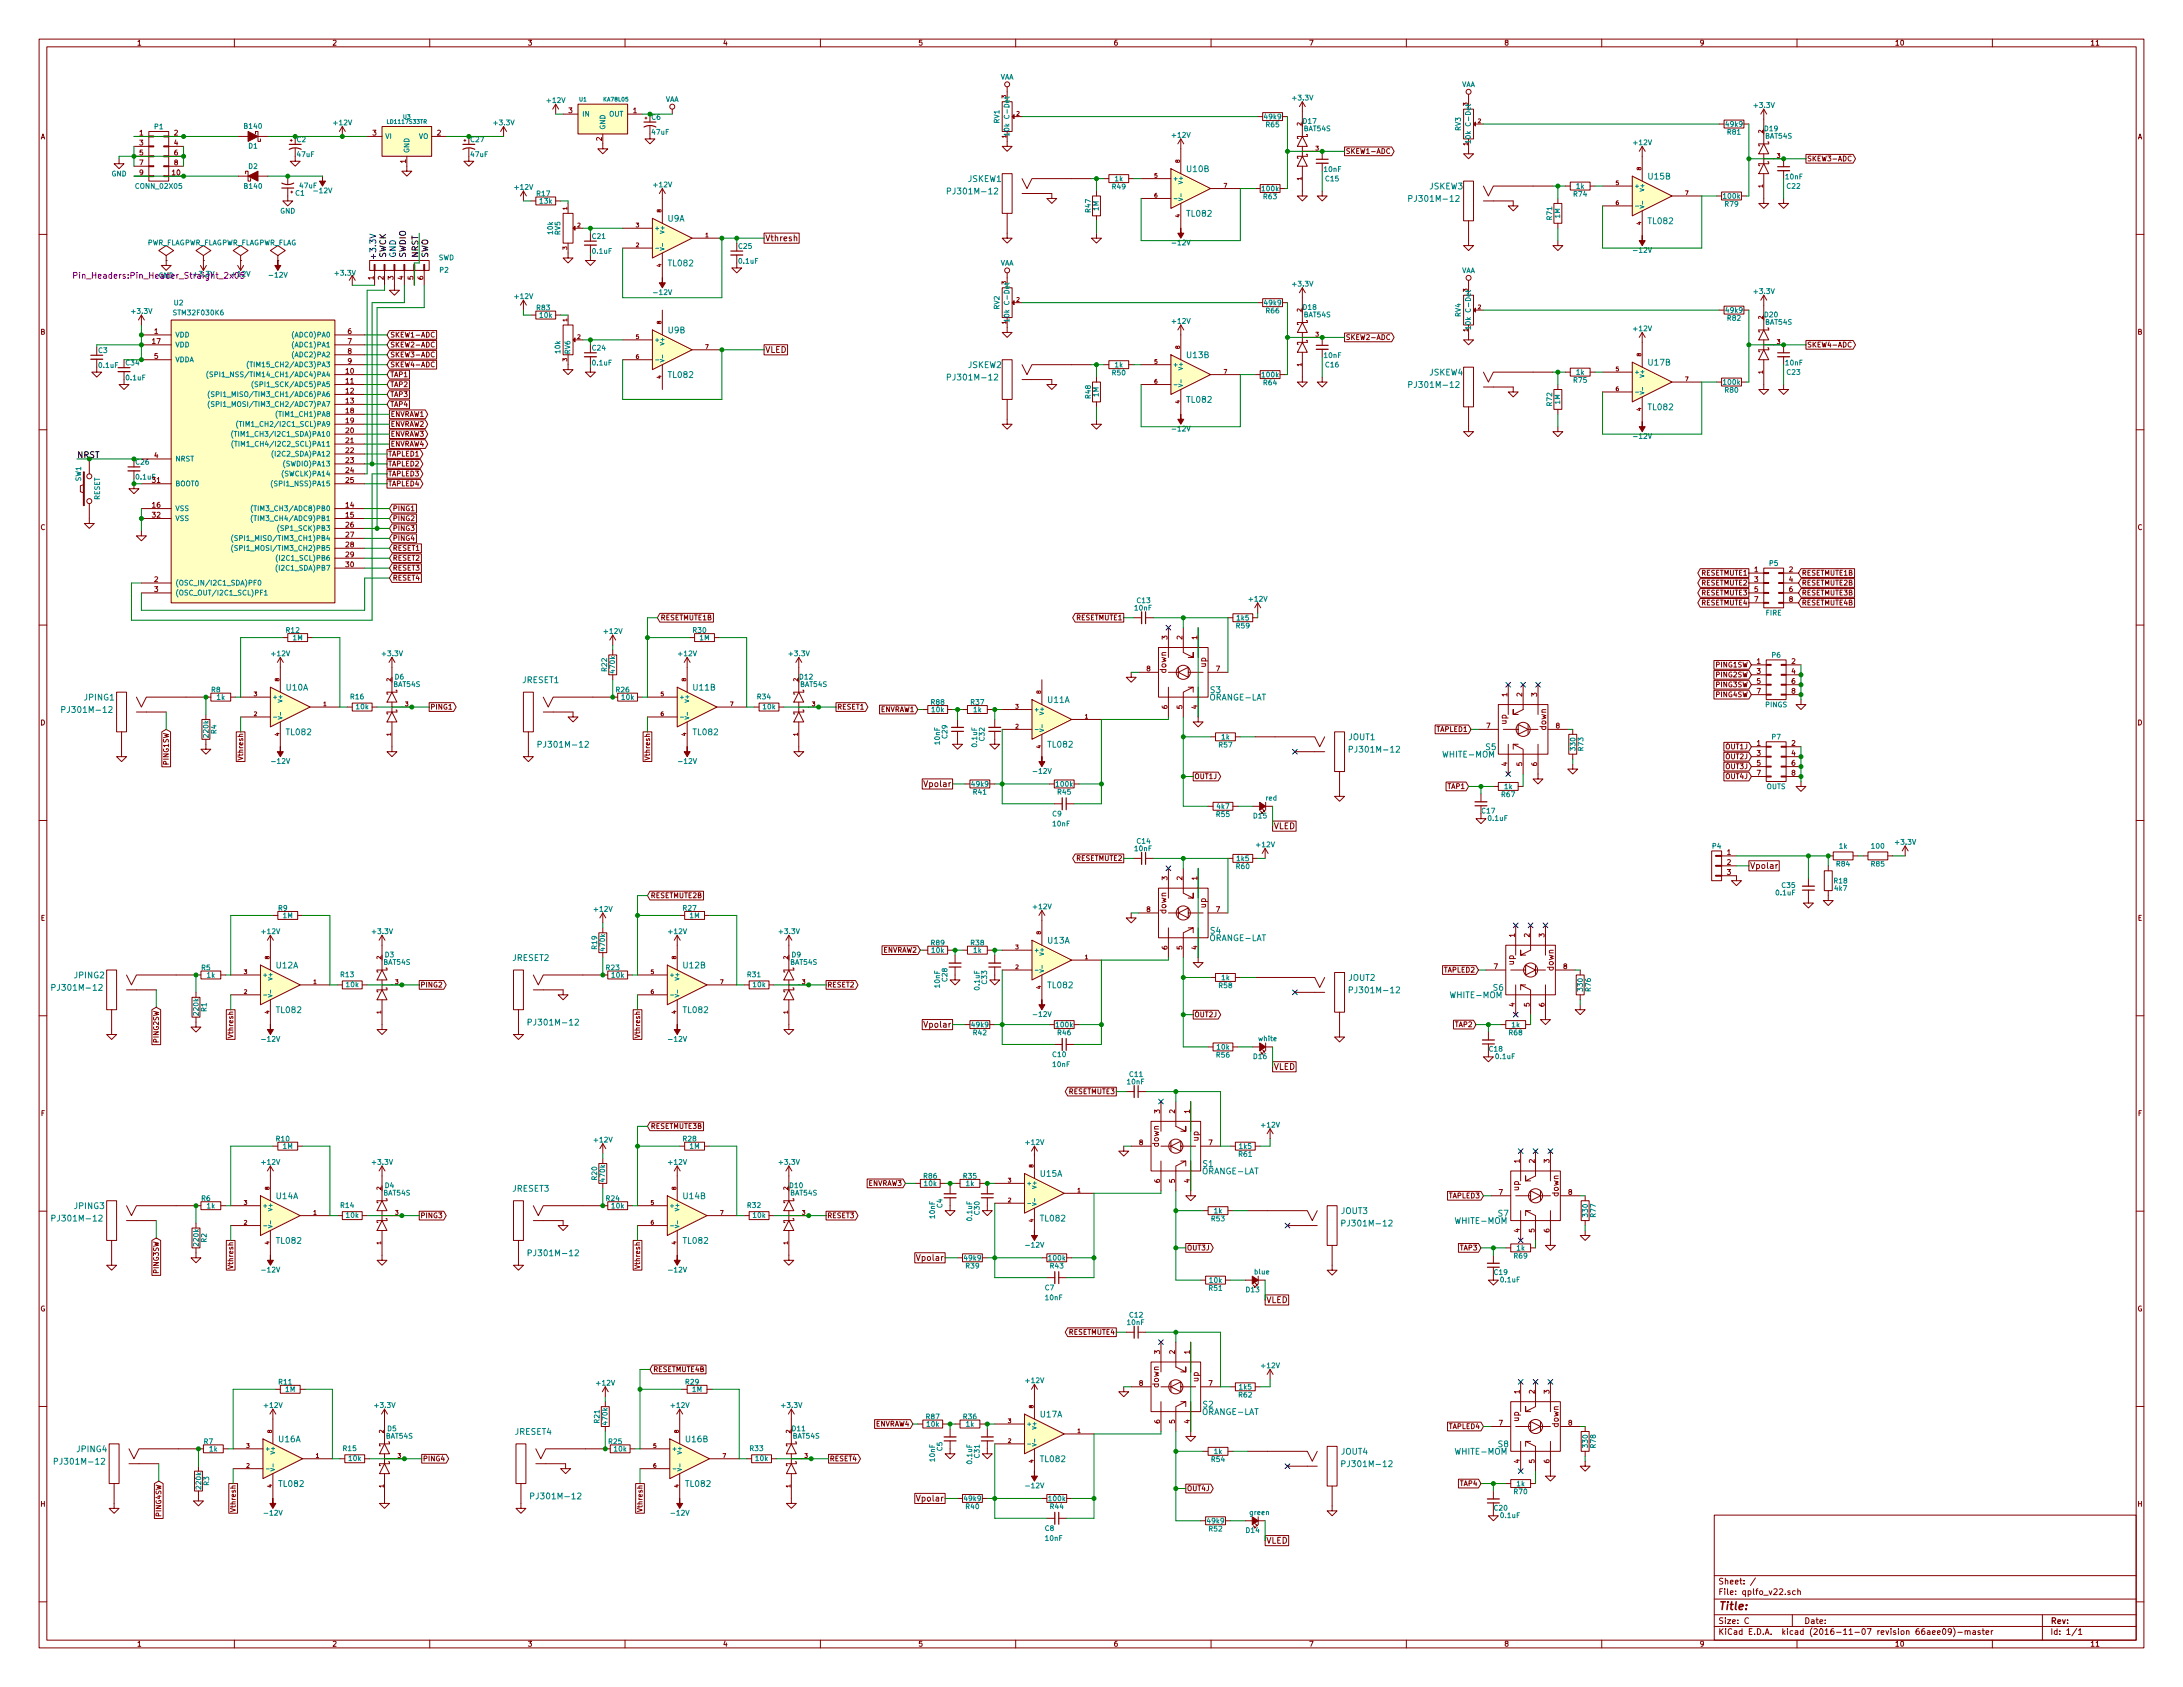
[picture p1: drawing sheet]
<svg xmlns="http://www.w3.org/2000/svg" width="559mm" height="432mm" viewBox="0 0 559 432" stroke-linecap="round" stroke-linejoin="round" font-family="sans-serif">
<defs><g id="words">
<text font-size="2.8" fill="#840000" x="439.8" y="412.1">Title:</text>
<g font-size="2.1" fill="#008484">
<text x="247.7" y="46.6">JSKEW1</text>
<text x="303.9" y="44">U10B</text>
<text x="422" y="45.9">U15B</text>
<text x="243.4" y="49.7">PJ301M-12</text>
<text x="361.5" y="51.6">PJ301M-12</text>
<text x="365.8" y="48.5">JSKEW3</text>
<text x="170.9" y="56.7">U9A</text>
<text x="303.9" y="55.4">TL082</text>
<text x="422" y="57.4">TL082</text>
<text x="171.2" y="68.1">TL082</text>
<text x="171.1" y="85.3">U9B</text>
<text x="247.7" y="94.2">JSKEW2</text>
<text x="303.9" y="91.6">U13B</text>
<text x="422" y="93.5">U17B</text>
<text x="171.2" y="96.7">TL082</text>
<text x="243.4" y="97.4">PJ301M-12</text>
<text x="361.5" y="99.3">PJ301M-12</text>
<text x="365.8" y="96.1">JSKEW4</text>
<text x="303.9" y="103.1">TL082</text>
<text x="422" y="105">TL082</text>
<text x="21.6" y="179.3">JPING1</text>
<text x="73.3" y="176.7">U10A</text>
<text x="133.7" y="174.8">JRESET1</text>
<text x="177.5" y="176.7">U11B</text>
<text x="268.2" y="179.9">U11A</text>
<text x="309.8" y="179.3">ORANGE-LAT</text>
<text x="309.9" y="177.4">S3</text>
<text x="16.7" y="182.4">PJ301M-12</text>
<text x="73.4" y="188.2">TL082</text>
<text x="138.7" y="191.3">PJ301M-12</text>
<text x="177.5" y="188.2">TL082</text>
<text x="268.4" y="191.3">TL082</text>
<text x="345.2" y="189.4">JOUT1</text>
<text x="380.3" y="192">S5</text>
<text x="346.3" y="192.6">PJ301M-12</text>
<text x="369.6" y="193.9">WHITE-MOM</text>
<text x="309.9" y="239">S4</text>
<text x="131.2" y="245.9">JRESET2</text>
<text x="268.2" y="241.5">U13A</text>
<text x="309.8" y="240.9">ORANGE-LAT</text>
<text x="19.1" y="250.4">JPING2</text>
<text x="70.7" y="247.9">U12A</text>
<text x="175" y="247.9">U12B</text>
<text x="345.2" y="251">JOUT2</text>
<text x="14.2" y="253.6">PJ301M-12</text>
<text x="268.4" y="252.9">TL082</text>
<text x="346.3" y="254.2">PJ301M-12</text>
<text x="371.5" y="255.5">WHITE-MOM</text>
<text x="382.2" y="253.6">S6</text>
<text x="70.9" y="259.3">TL082</text>
<text x="136.1" y="262.5">PJ301M-12</text>
<text x="175" y="259.3">TL082</text>
<text x="307.9" y="298.7">S1</text>
<text x="131.2" y="305">JRESET3</text>
<text x="266.3" y="301.2">U15A</text>
<text x="307.9" y="300.6">ORANGE-LAT</text>
<text x="19.1" y="309.4">JPING3</text>
<text x="70.7" y="306.9">U14A</text>
<text x="175" y="306.9">U14B</text>
<text x="343.3" y="310.7">JOUT3</text>
<text x="383.5" y="311.4">S7</text>
<text x="14.2" y="312.6">PJ301M-12</text>
<text x="266.4" y="312.6">TL082</text>
<text x="344.4" y="313.9">PJ301M-12</text>
<text x="372.7" y="313.3">WHITE-MOM</text>
<text x="70.9" y="318.3">TL082</text>
<text x="136.1" y="321.5">PJ301M-12</text>
<text x="175" y="318.3">TL082</text>
<text x="266.3" y="362.8">U17A</text>
<text x="307.9" y="362.2">ORANGE-LAT</text>
<text x="307.9" y="360.2">S2</text>
<text x="19.7" y="371.7">JPING4</text>
<text x="71.4" y="369.1">U16A</text>
<text x="131.8" y="367.2">JRESET4</text>
<text x="175.6" y="369.1">U16B</text>
<text x="383.5" y="370.4">S8</text>
<text x="14.8" y="374.9">PJ301M-12</text>
<text x="266.4" y="374.2">TL082</text>
<text x="343.3" y="372.3">JOUT4</text>
<text x="344.4" y="375.5">PJ301M-12</text>
<text x="372.7" y="372.3">WHITE-MOM</text>
<text x="71.5" y="380.6">TL082</text>
<text x="136.8" y="383.7">PJ301M-12</text>
<text x="175.6" y="380.6">TL082</text>
</g>
<g font-size="2.1" fill="#840000">
<text x="195.8" y="61.7">Vthresh</text>
<text x="195.8" y="90.3">VLED</text>
<text x="298.5" y="172.3" transform="rotate(-90 298.5 172.3)">down</text>
<text x="308.7" y="170.8" transform="rotate(-90 308.7 170.8)">up</text>
<text x="385.6" y="185.4" transform="rotate(-90 385.6 185.4)">up</text>
<text x="395.8" y="186.9" transform="rotate(-90 395.8 186.9)">down</text>
<text x="237" y="201.4">Vpolar</text>
<text x="326" y="212.2">VLED</text>
<text x="447.9" y="222.4">Vpolar</text>
<text x="298.5" y="233.9" transform="rotate(-90 298.5 233.9)">down</text>
<text x="308.7" y="232.4" transform="rotate(-90 308.7 232.4)">up</text>
<text x="387.5" y="247" transform="rotate(-90 387.5 247)">up</text>
<text x="397.7" y="248.5" transform="rotate(-90 397.7 248.5)">down</text>
<text x="237" y="263">Vpolar</text>
<text x="326" y="273.8">VLED</text>
<text x="296.6" y="293.6" transform="rotate(-90 296.6 293.6)">down</text>
<text x="306.8" y="292.1" transform="rotate(-90 306.8 292.1)">up</text>
<text x="388.8" y="304.8" transform="rotate(-90 388.8 304.8)">up</text>
<text x="399" y="306.3" transform="rotate(-90 399 306.3)">down</text>
<text x="235.1" y="322.7">Vpolar</text>
<text x="324.1" y="333.5">VLED</text>
<text x="306.8" y="353.7" transform="rotate(-90 306.8 353.7)">up</text>
<text x="296.6" y="355.2" transform="rotate(-90 296.6 355.2)">down</text>
<text x="388.8" y="363.9" transform="rotate(-90 388.8 363.9)">up</text>
<text x="399" y="365.4" transform="rotate(-90 399 365.4)">down</text>
<text x="235.1" y="384.3">Vpolar</text>
<text x="324.1" y="395.1">VLED</text>
<text x="439.8" y="405.5">Sheet: /</text>
<text x="439.8" y="408.2">File: qplfo_v22.sch</text>
<text x="439.8" y="418.4">KiCad E.D.A. kicad (2016-11-07 revision 66aee09)-master</text>
<text x="439.8" y="415.6">Size: C</text>
<text x="461.8" y="415.6">Date:</text>
<text x="524.8" y="415.6">Rev:</text>
<text x="524.8" y="418.4">Id: 1/1</text>
</g>
<text font-size="2.1" fill="#840084" x="20.5" y="71.3">Pin_Headers:Pin_Header_Straight_2x05</text>
<g font-size="2.1" fill="#0000c2">
<text x="96.3" y="66.7" transform="rotate(-90 96.3 66.7)">+3.3V</text>
<text x="101.3" y="66" transform="rotate(-90 101.3 66)">GND</text>
</g>
<g font-size="2.1">
<text x="98.8" y="66" transform="rotate(-90 98.8 66)">SWCK</text>
<text x="103.9" y="66" transform="rotate(-90 103.9 66)">SWDIO</text>
<text x="107.1" y="66" transform="rotate(-90 107.1 66)">NRST</text>
<text x="109.6" y="66" transform="rotate(-90 109.6 66)">SWO</text>
</g>
<text font-size="2.1" fill="#008400" x="19.7" y="117.2">NRST</text>
<g font-size="1.8" fill="#840000">
<text x="35" y="11.6">1</text>
<text x="85" y="11.6">2</text>
<text x="135" y="11.6">3</text>
<text x="185" y="11.6">4</text>
<text x="235" y="11.6">5</text>
<text x="285" y="11.6">6</text>
<text x="335" y="11.6">7</text>
<text x="385" y="11.6">8</text>
<text x="435" y="11.6">9</text>
<text x="485" y="11.6">10</text>
<text x="535" y="11.6">11</text>
<text x="145.6" y="29">3</text>
<text x="162.1" y="29">1</text>
<text x="10.4" y="35.6">A</text>
<text x="35.7" y="34.7">1</text>
<text x="44.6" y="34.7">2</text>
<text x="95.4" y="34.7">3</text>
<text x="111.9" y="34.7">2</text>
<text x="547.2" y="35.6">A</text>
<text x="35.7" y="37.2">3</text>
<text x="35.7" y="39.8">5</text>
<text x="44.6" y="37.2">4</text>
<text x="44.6" y="39.8">6</text>
<text x="103.9" y="41.8" transform="rotate(-90 103.9 41.8)">1</text>
<text x="154.1" y="36" transform="rotate(-90 154.1 36)">2</text>
<text x="344.4" y="39.4">SKEW1-ADC</text>
<text x="462.5" y="41.3">SKEW3-ADC</text>
<text x="35.7" y="42.3">7</text>
<text x="35.7" y="44.8">9</text>
<text x="44.1" y="44.8">10</text>
<text x="44.6" y="42.3">8</text>
<text x="95.6" y="71.6" transform="rotate(-90 95.6 71.6)">1</text>
<text x="98.2" y="71.6" transform="rotate(-90 98.2 71.6)">2</text>
<text x="100.7" y="71.6" transform="rotate(-90 100.7 71.6)">3</text>
<text x="103.3" y="71.6" transform="rotate(-90 103.3 71.6)">4</text>
<text x="105.8" y="71.6" transform="rotate(-90 105.8 71.6)">5</text>
<text x="108.3" y="71.6" transform="rotate(-90 108.3 71.6)">6</text>
<text x="10.4" y="85.6">B</text>
<text x="39" y="88">17</text>
<text x="39.5" y="85.5">1</text>
<text x="89.1" y="85.5">6</text>
<text x="89.1" y="88">7</text>
<text x="99.8" y="86.4">SKEW1-ADC</text>
<text x="99.8" y="88.9">SKEW2-ADC</text>
<text x="344.4" y="87">SKEW2-ADC</text>
<text x="462.5" y="88.9">SKEW4-ADC</text>
<text x="547.2" y="85.6">B</text>
<text x="39.5" y="91.8">5</text>
<text x="88.6" y="95.6">10</text>
<text x="89.1" y="90.6">8</text>
<text x="89.1" y="93.1">9</text>
<text x="99.8" y="91.4">SKEW3-ADC</text>
<text x="99.8" y="94">SKEW4-ADC</text>
<text x="88.6" y="98.2">11</text>
<text x="88.6" y="100.7">12</text>
<text x="99.8" y="96.5">TAP1</text>
<text x="99.8" y="99.1">TAP2</text>
<text x="99.8" y="101.6">TAP3</text>
<text x="88.6" y="103.3">13</text>
<text x="88.6" y="105.8">18</text>
<text x="99.8" y="104.1">TAP4</text>
<text x="99.9" y="106.7">ENVRAW1</text>
<text x="88.6" y="110.9">20</text>
<text x="88.6" y="113.4">21</text>
<text x="88.6" y="108.3">19</text>
<text x="99.9" y="109.2">ENVRAW2</text>
<text x="99.9" y="111.8">ENVRAW3</text>
<text x="39.5" y="117.2">4</text>
<text x="88.6" y="116">22</text>
<text x="88.6" y="118.5">23</text>
<text x="99.3" y="116.8">TAPLED1</text>
<text x="99.3" y="119.4">TAPLED2</text>
<text x="99.9" y="114.3">ENVRAW4</text>
<text x="39" y="123.6">31</text>
<text x="88.6" y="121">24</text>
<text x="88.6" y="123.6">25</text>
<text x="99.3" y="121.9">TAPLED3</text>
<text x="99.3" y="124.5">TAPLED4</text>
<text x="39" y="129.9">16</text>
<text x="88.6" y="129.9">14</text>
<text x="100.5" y="130.8">PING1</text>
<text x="10.4" y="135.6">C</text>
<text x="39" y="132.5">32</text>
<text x="88.6" y="132.5">15</text>
<text x="88.6" y="135">26</text>
<text x="88.6" y="137.5">27</text>
<text x="100.5" y="133.3">PING2</text>
<text x="100.5" y="135.9">PING3</text>
<text x="547.2" y="135.6">C</text>
<text x="88.6" y="140.1">28</text>
<text x="88.6" y="142.6">29</text>
<text x="100.5" y="138.4">PING4</text>
<text x="100.5" y="141">RESET1</text>
<text x="100.5" y="143.5">RESET2</text>
<text x="39.5" y="149">2</text>
<text x="88.6" y="145.2">30</text>
<text x="100.5" y="146">RESET3</text>
<text x="100.5" y="148.6">RESET4</text>
<text x="435.5" y="147.3">RESETMUTE1</text>
<text x="435.5" y="149.9">RESETMUTE2</text>
<text x="449.1" y="146.4">1</text>
<text x="449.1" y="149">3</text>
<text x="458" y="146.4">2</text>
<text x="458" y="149">4</text>
<text x="461.2" y="147.3">RESETMUTE1B</text>
<text x="461.2" y="149.9">RESETMUTE2B</text>
<text x="39.5" y="151.5">3</text>
<text x="435.5" y="152.4">RESETMUTE3</text>
<text x="435.5" y="154.9">RESETMUTE4</text>
<text x="449.1" y="151.5">5</text>
<text x="449.1" y="154.1">7</text>
<text x="458" y="151.5">6</text>
<text x="458" y="154.1">8</text>
<text x="461.2" y="152.4">RESETMUTE3B</text>
<text x="461.2" y="154.9">RESETMUTE4B</text>
<text x="169.1" y="158.8">RESETMUTE1B</text>
<text x="275.5" y="158.8">RESETMUTE1</text>
<text x="298.8" y="163.7" transform="rotate(-90 298.8 163.7)">3</text>
<text x="302.6" y="163.7" transform="rotate(-90 302.6 163.7)">2</text>
<text x="306.5" y="163.7" transform="rotate(-90 306.5 163.7)">1</text>
<text x="293.5" y="171.8">8</text>
<text x="311.3" y="171.8">7</text>
<text x="439.4" y="170.8">PING1SW</text>
<text x="439.4" y="173.4">PING2SW</text>
<text x="449.7" y="169.9">1</text>
<text x="449.7" y="172.5">3</text>
<text x="458.6" y="169.9">2</text>
<text x="458.6" y="172.5">4</text>
<text x="385.8" y="178.3" transform="rotate(-90 385.8 178.3)">1</text>
<text x="389.6" y="178.3" transform="rotate(-90 389.6 178.3)">2</text>
<text x="393.4" y="178.3" transform="rotate(-90 393.4 178.3)">3</text>
<text x="439.4" y="175.9">PING3SW</text>
<text x="439.4" y="178.4">PING4SW</text>
<text x="449.7" y="175">5</text>
<text x="449.7" y="177.5">7</text>
<text x="458.6" y="175">6</text>
<text x="458.6" y="177.5">8</text>
<text x="10.4" y="185.6">D</text>
<text x="110.1" y="181.6">PING1</text>
<text x="214.2" y="181.6">RESET1</text>
<text x="225.3" y="182.2">ENVRAW1</text>
<text x="298.8" y="181.5" transform="rotate(-90 298.8 181.5)">6</text>
<text x="302.6" y="181.5" transform="rotate(-90 302.6 181.5)">5</text>
<text x="306.5" y="181.5" transform="rotate(-90 306.5 181.5)">4</text>
<text x="547.2" y="185.6">D</text>
<text x="367.7" y="187.3">TAPLED1</text>
<text x="380.5" y="186.4">7</text>
<text x="398.3" y="186.4">8</text>
<text x="441.8" y="191.8">OUT1J</text>
<text x="449.7" y="190.9">1</text>
<text x="458.6" y="190.9">2</text>
<text x="43.2" y="195.6" transform="rotate(-90 43.2 195.6)">PING1SW</text>
<text x="62.2" y="194.2" transform="rotate(-90 62.2 194.2)">Vthresh</text>
<text x="166.4" y="194.2" transform="rotate(-90 166.4 194.2)">Vthresh</text>
<text x="385.8" y="196.1" transform="rotate(-90 385.8 196.1)">4</text>
<text x="389.6" y="196.1" transform="rotate(-90 389.6 196.1)">5</text>
<text x="393.4" y="196.1" transform="rotate(-90 393.4 196.1)">6</text>
<text x="441.8" y="194.3">OUT2J</text>
<text x="441.8" y="196.8">OUT3J</text>
<text x="449.7" y="193.4">3</text>
<text x="449.7" y="196">5</text>
<text x="458.6" y="193.4">4</text>
<text x="458.6" y="196">6</text>
<text x="305.7" y="199.4">OUT1J</text>
<text x="370.6" y="201.9">TAP1</text>
<text x="441.8" y="199.4">OUT4J</text>
<text x="449.7" y="198.5">7</text>
<text x="458.6" y="198.5">8</text>
<text x="275.5" y="220.3">RESETMUTE2</text>
<text x="442.1" y="218.8">1</text>
<text x="442.1" y="221.4">2</text>
<text x="298.8" y="225.3" transform="rotate(-90 298.8 225.3)">3</text>
<text x="302.6" y="225.3" transform="rotate(-90 302.6 225.3)">2</text>
<text x="306.5" y="225.3" transform="rotate(-90 306.5 225.3)">1</text>
<text x="442.1" y="223.9">3</text>
<text x="166.5" y="229.9">RESETMUTE2B</text>
<text x="293.5" y="233.4">8</text>
<text x="311.3" y="233.4">7</text>
<text x="10.4" y="235.6">E</text>
<text x="387.7" y="239.9" transform="rotate(-90 387.7 239.9)">1</text>
<text x="391.5" y="239.9" transform="rotate(-90 391.5 239.9)">2</text>
<text x="395.4" y="239.9" transform="rotate(-90 395.4 239.9)">3</text>
<text x="547.2" y="235.6">E</text>
<text x="226" y="243.8">ENVRAW2</text>
<text x="298.8" y="243.1" transform="rotate(-90 298.8 243.1)">6</text>
<text x="302.6" y="243.1" transform="rotate(-90 302.6 243.1)">5</text>
<text x="306.5" y="243.1" transform="rotate(-90 306.5 243.1)">4</text>
<text x="369.6" y="248.9">TAPLED2</text>
<text x="382.4" y="248">7</text>
<text x="400.2" y="248">8</text>
<text x="107.6" y="252.7">PING2</text>
<text x="211.7" y="252.7">RESET2</text>
<text x="387.7" y="257.7" transform="rotate(-90 387.7 257.7)">4</text>
<text x="391.5" y="257.7" transform="rotate(-90 391.5 257.7)">5</text>
<text x="395.4" y="257.7" transform="rotate(-90 395.4 257.7)">6</text>
<text x="305.7" y="260.3">OUT2J</text>
<text x="372.5" y="262.9">TAP2</text>
<text x="40.6" y="266.8" transform="rotate(-90 40.6 266.8)">PING2SW</text>
<text x="59.7" y="265.3" transform="rotate(-90 59.7 265.3)">Vthresh</text>
<text x="163.8" y="265.3" transform="rotate(-90 163.8 265.3)">Vthresh</text>
<text x="273.6" y="280">RESETMUTE3</text>
<text x="10.5" y="285.6">F</text>
<text x="296.9" y="285" transform="rotate(-90 296.9 285)">3</text>
<text x="300.7" y="285" transform="rotate(-90 300.7 285)">2</text>
<text x="304.5" y="285" transform="rotate(-90 304.5 285)">1</text>
<text x="547.3" y="285.6">F</text>
<text x="166.5" y="288.9">RESETMUTE3B</text>
<text x="291.6" y="293.1">8</text>
<text x="309.4" y="293.1">7</text>
<text x="389" y="297.7" transform="rotate(-90 389 297.7)">1</text>
<text x="392.8" y="297.7" transform="rotate(-90 392.8 297.7)">2</text>
<text x="396.6" y="297.7" transform="rotate(-90 396.6 297.7)">3</text>
<text x="222.1" y="303.5">ENVRAW3</text>
<text x="296.9" y="302.7" transform="rotate(-90 296.9 302.7)">6</text>
<text x="300.7" y="302.7" transform="rotate(-90 300.7 302.7)">5</text>
<text x="304.5" y="302.7" transform="rotate(-90 304.5 302.7)">4</text>
<text x="383.7" y="305.8">7</text>
<text x="401.5" y="305.8">8</text>
<text x="107.6" y="311.8">PING3</text>
<text x="211.7" y="311.8">RESET3</text>
<text x="370.9" y="306.7">TAPLED3</text>
<text x="389" y="315.4" transform="rotate(-90 389 315.4)">4</text>
<text x="392.8" y="315.4" transform="rotate(-90 392.8 315.4)">5</text>
<text x="396.6" y="315.4" transform="rotate(-90 396.6 315.4)">6</text>
<text x="303.8" y="320">OUT3J</text>
<text x="373.8" y="320">TAP3</text>
<text x="40.6" y="325.8" transform="rotate(-90 40.6 325.8)">PING3SW</text>
<text x="59.7" y="324.3" transform="rotate(-90 59.7 324.3)">Vthresh</text>
<text x="163.8" y="324.3" transform="rotate(-90 163.8 324.3)">Vthresh</text>
<text x="10.3" y="335.6">G</text>
<text x="547.1" y="335.6">G</text>
<text x="273.6" y="341.6">RESETMUTE4</text>
<text x="296.9" y="346.6" transform="rotate(-90 296.9 346.6)">3</text>
<text x="300.7" y="346.6" transform="rotate(-90 300.7 346.6)">2</text>
<text x="304.5" y="346.6" transform="rotate(-90 304.5 346.6)">1</text>
<text x="167.2" y="351.2">RESETMUTE4B</text>
<text x="291.6" y="354.7">8</text>
<text x="309.4" y="354.7">7</text>
<text x="389" y="356.7" transform="rotate(-90 389 356.7)">1</text>
<text x="392.8" y="356.7" transform="rotate(-90 392.8 356.7)">2</text>
<text x="396.6" y="356.7" transform="rotate(-90 396.6 356.7)">3</text>
<text x="224.1" y="365.1">ENVRAW4</text>
<text x="296.9" y="364.3" transform="rotate(-90 296.9 364.3)">6</text>
<text x="300.7" y="364.3" transform="rotate(-90 300.7 364.3)">5</text>
<text x="304.5" y="364.3" transform="rotate(-90 304.5 364.3)">4</text>
<text x="370.9" y="365.8">TAPLED4</text>
<text x="383.7" y="364.9">7</text>
<text x="401.5" y="364.9">8</text>
<text x="108.2" y="374">PING4</text>
<text x="212.3" y="374">RESET4</text>
<text x="389" y="374.5" transform="rotate(-90 389 374.5)">4</text>
<text x="392.8" y="374.5" transform="rotate(-90 392.8 374.5)">5</text>
<text x="396.6" y="374.5" transform="rotate(-90 396.6 374.5)">6</text>
<text x="303.8" y="381.6">OUT4J</text>
<text x="373.8" y="380.4">TAP4</text>
<text x="10.4" y="385.6">H</text>
<text x="41.3" y="388" transform="rotate(-90 41.3 388)">PING4SW</text>
<text x="60.3" y="386.6" transform="rotate(-90 60.3 386.6)">Vthresh</text>
<text x="164.5" y="386.6" transform="rotate(-90 164.5 386.6)">Vthresh</text>
<text x="547.2" y="385.6">H</text>
<text x="35" y="421.4">1</text>
<text x="85" y="421.4">2</text>
<text x="135" y="421.4">3</text>
<text x="185" y="421.4">4</text>
<text x="235" y="421.4">5</text>
<text x="285" y="421.4">6</text>
<text x="335" y="421.4">7</text>
<text x="385" y="421.4">8</text>
<text x="435" y="421.4">9</text>
<text x="485" y="421.4">10</text>
<text x="535" y="421.4">11</text>
</g>
<g font-size="1.8" fill="#008484">
<text x="256" y="20.4">VAA</text>
<text x="374.1" y="22.3">VAA</text>
<text x="140.2" y="26.3">+12V</text>
<text x="149" y="29.8">IN</text>
<text x="155.9" y="29.8">OUT</text>
<text x="170.2" y="26.1">VAA</text>
<text x="331" y="25.7">+3.3V</text>
<text x="449.1" y="27.6">+3.3V</text>
<text x="39.6" y="33.1">P1</text>
<text x="62.6" y="32.9">B140</text>
<text x="85.5" y="32.1">+12V</text>
<text x="98.6" y="35.6">VI</text>
<text x="107.2" y="35.6">VO</text>
<text x="126.6" y="32.1">+3.3V</text>
<text x="154.9" y="33.3" transform="rotate(-90 154.9 33.3)">GND</text>
<text x="166.8" y="30.7">C6</text>
<text x="167" y="34.5">47uF</text>
<text x="255.8" y="31.5" transform="rotate(-90 255.8 31.5)">RV1</text>
<text x="258.4" y="33.9" transform="rotate(-90 258.4 33.9)">10k C-Det</text>
<text x="300.2" y="35.2">+12V</text>
<text x="323.8" y="30.5">49k9</text>
<text x="324.1" y="32.6">R65</text>
<text x="333.6" y="31.7">D17</text>
<text x="333.8" y="33.6">BAT54S</text>
<text x="373.9" y="33.5" transform="rotate(-90 373.9 33.5)">RV3</text>
<text x="376.5" y="35.8" transform="rotate(-90 376.5 35.8)">10k C-Det</text>
<text x="441.9" y="32.4">49k9</text>
<text x="442.2" y="34.5">R81</text>
<text x="451.7" y="33.6">D19</text>
<text x="451.9" y="35.5">BAT54S</text>
<text x="63.7" y="38">D1</text>
<text x="76" y="36.4">C2</text>
<text x="76.1" y="40.2">47uF</text>
<text x="104.8" y="39.2" transform="rotate(-90 104.8 39.2)">GND</text>
<text x="120.5" y="36.4">C27</text>
<text x="120.6" y="40.2">47uF</text>
<text x="418.3" y="37.1">+12V</text>
<text x="28.5" y="45.1">GND</text>
<text x="63.7" y="43.2">D2</text>
<text x="167.5" y="47.9">+12V</text>
<text x="285.4" y="46.4">1k</text>
<text x="339" y="44">10nF</text>
<text x="339.4" y="46.4">C15</text>
<text x="457.1" y="45.9">10nF</text>
<text x="35" y="48.3">CONN_02X05</text>
<text x="62.7" y="48.3">B140</text>
<text x="75.7" y="50.1">C1</text>
<text x="76.8" y="48.2">47uF</text>
<text x="80.7" y="49.5">-12V</text>
<text x="131.9" y="48.6">+12V</text>
<text x="137.4" y="50.2">R17</text>
<text x="138.2" y="52.1">13k</text>
<text x="281.2" y="53.9" transform="rotate(-90 281.2 53.9)">1M</text>
<text x="284.8" y="48.4">R49</text>
<text x="323.2" y="48.9">100k</text>
<text x="323.5" y="51">R63</text>
<text x="402.9" y="50.3">R74</text>
<text x="403.5" y="48.3">1k</text>
<text x="441.3" y="50.9">100k</text>
<text x="441.6" y="52.9">R79</text>
<text x="457.5" y="48.3">C22</text>
<text x="71.7" y="54.7">GND</text>
<text x="141.5" y="59.9" transform="rotate(-90 141.5 59.9)">10k</text>
<text x="279.2" y="54.3" transform="rotate(-90 279.2 54.3)">R47</text>
<text x="397.3" y="56.2" transform="rotate(-90 397.3 56.2)">R71</text>
<text x="399.3" y="55.8" transform="rotate(-90 399.3 55.8)">1M</text>
<text x="37.6" y="62.8">PWR_FLAGPWR_FLAGPWR_FLAGPWR_FLAG</text>
<text x="143.4" y="60.1" transform="rotate(-90 143.4 60.1)">RV5</text>
<text x="151.7" y="61.1">C21</text>
<text x="151.8" y="64.9">0.1uF</text>
<text x="189.1" y="63.7">C25</text>
<text x="300.4" y="62.8">-12V</text>
<text x="418.5" y="64.7">-12V</text>
<text x="69.3" y="71">-12V</text>
<text x="85.9" y="70.5">+3.3V</text>
<text x="112.2" y="66.6">SWD</text>
<text x="112.6" y="69.8">P2</text>
<text x="189.2" y="67.5">0.1uF</text>
<text x="256" y="68">VAA</text>
<text x="374.1" y="69.9">VAA</text>
<text x="131.9" y="76.5">+12V</text>
<text x="167.7" y="75.5">-12V</text>
<text x="331" y="73.3">+3.3V</text>
<text x="449.1" y="75.2">+3.3V</text>
<text x="33.9" y="80.3">+3.3V</text>
<text x="44.6" y="78.2">U2</text>
<text x="44.8" y="80.7">STM32F030K6</text>
<text x="137.4" y="79.4">R83</text>
<text x="138.2" y="81.3">10k</text>
<text x="255.8" y="79.2" transform="rotate(-90 255.8 79.2)">RV2</text>
<text x="258.4" y="81.5" transform="rotate(-90 258.4 81.5)">10k C-Det</text>
<text x="300.2" y="82.9">+12V</text>
<text x="323.8" y="78.2">49k9</text>
<text x="324.1" y="80.2">R66</text>
<text x="333.6" y="79.3">D18</text>
<text x="333.8" y="81.2">BAT54S</text>
<text x="373.9" y="81.1" transform="rotate(-90 373.9 81.1)">RV4</text>
<text x="376.5" y="83.4" transform="rotate(-90 376.5 83.4)">10k C-Det</text>
<text x="441.9" y="80.1">49k9</text>
<text x="442.2" y="82.1">R82</text>
<text x="451.7" y="81.2">D20</text>
<text x="451.9" y="83.1">BAT54S</text>
<text x="44.8" y="86.4">VDD</text>
<text x="44.8" y="88.9">VDD</text>
<text x="75.3" y="86.4">(ADC0)PA0</text>
<text x="75.3" y="88.9">(ADC1)PA1</text>
<text x="151.7" y="89.7">C24</text>
<text x="418.3" y="84.8">+12V</text>
<text x="25.2" y="90.3">C3</text>
<text x="25.4" y="94.2">0.1uF</text>
<text x="32.3" y="93.5">C34</text>
<text x="44.8" y="92.7">VDDA</text>
<text x="65.3" y="94">(TIM15_CH2/ADC3)PA3</text>
<text x="75.3" y="91.4">(ADC2)PA2</text>
<text x="143.4" y="90.4" transform="rotate(-90 143.4 90.4)">10k</text>
<text x="146" y="90.6" transform="rotate(-90 146 90.6)">RV6</text>
<text x="151.8" y="93.5">0.1uF</text>
<text x="285.4" y="94">1k</text>
<text x="339" y="91.6">10nF</text>
<text x="339.4" y="94">C16</text>
<text x="403.5" y="95.9">1k</text>
<text x="457.1" y="93.5">10nF</text>
<text x="457.5" y="95.9">C23</text>
<text x="32.4" y="97.3">0.1uF</text>
<text x="56.3" y="96.5">(SPI1_NSS/TIM14_CH1/ADC4)PA4</text>
<text x="56.4" y="101.6">(SPI1_MISO/TIM3_CH1/ADC6)PA6</text>
<text x="66.2" y="99.1">(SPI1_SCK/ADC5)PA5</text>
<text x="279.2" y="102" transform="rotate(-90 279.2 102)">R48</text>
<text x="281.2" y="101.5" transform="rotate(-90 281.2 101.5)">1M</text>
<text x="284.8" y="96.1">R50</text>
<text x="323.2" y="96.6">100k</text>
<text x="323.5" y="98.6">R64</text>
<text x="402.9" y="98">R75</text>
<text x="441.3" y="98.5">100k</text>
<text x="441.6" y="100.5">R80</text>
<text x="56.4" y="104.1">(SPI1_MOSI/TIM3_CH2/ADC7)PA7</text>
<text x="71.6" y="106.7">(TIM1_CH1)PA8</text>
<text x="397.3" y="103.9" transform="rotate(-90 397.3 103.9)">R72</text>
<text x="399.3" y="103.5" transform="rotate(-90 399.3 103.5)">1M</text>
<text x="61.6" y="111.8">(TIM1_CH3/I2C1_SDA)PA10</text>
<text x="62.8" y="109.2">(TIM1_CH2/I2C1_SCL)PA9</text>
<text x="300.4" y="110.4">-12V</text>
<text x="418.5" y="112.3">-12V</text>
<text x="34.8" y="118.9">C26</text>
<text x="44.8" y="118.1">NRST</text>
<text x="61.8" y="114.3">(TIM1_CH4/I2C2_SCL)PA11</text>
<text x="70.7" y="116.8">(I2C2_SDA)PA12</text>
<text x="73.1" y="119.4">(SWDIO)PA13</text>
<text x="20.8" y="123.2" transform="rotate(-90 20.8 123.2)">SW1</text>
<text x="34.9" y="122.7">0.1uF</text>
<text x="44.8" y="124.5">BOOT0</text>
<text x="70.7" y="124.5">(SPI1_NSS)PA15</text>
<text x="72.6" y="121.9">(SWCLK)PA14</text>
<text x="25.6" y="128" transform="rotate(-90 25.6 128)">RESET</text>
<text x="44.8" y="130.8">VSS</text>
<text x="66.2" y="130.8">(TIM3_CH3/ADC8)PB0</text>
<text x="44.8" y="133.3">VSS</text>
<text x="66.2" y="133.3">(TIM3_CH4/ADC9)PB1</text>
<text x="72" y="135.9">(SP1_SCK)PB3</text>
<text x="61.7" y="138.4">(SPI1_MISO/TIM3_CH1)PB4</text>
<text x="61.7" y="141">(SPI1_MOSI/TIM3_CH2)PB5</text>
<text x="71.8" y="143.5">(I2C1_SCL)PB6</text>
<text x="44.8" y="149.9">(OSC_IN/I2C1_SDA)PF0</text>
<text x="71.6" y="146">(I2C1_SDA)PB7</text>
<text x="453" y="144.8">P5</text>
<text x="44.8" y="152.4">(OSC_OUT/I2C1_SCL)PF1</text>
<text x="291.1" y="154.4">C13</text>
<text x="319.9" y="154">+12V</text>
<text x="73.3" y="162">R12</text>
<text x="177.4" y="162">R30</text>
<text x="290.5" y="156.3">10nF</text>
<text x="316.5" y="160.8">R59</text>
<text x="316.7" y="158.8">1k5</text>
<text x="452" y="157.5">FIRE</text>
<text x="69.7" y="167.9">+12V</text>
<text x="75" y="163.9">1M</text>
<text x="98" y="167.9">+3.3V</text>
<text x="154.8" y="162.2">+12V</text>
<text x="173.8" y="167.9">+12V</text>
<text x="179.1" y="163.9">1M</text>
<text x="202.1" y="167.9">+3.3V</text>
<text x="101.1" y="173.9">D6</text>
<text x="155.4" y="171.8" transform="rotate(-90 155.4 171.8)">R22</text>
<text x="157.4" y="172.1" transform="rotate(-90 157.4 172.1)">470k</text>
<text x="204.7" y="173.9">D12</text>
<text x="453.6" y="168.3">P6</text>
<text x="54.1" y="177.2">R8</text>
<text x="55.5" y="179.1">1k</text>
<text x="89.8" y="179">R16</text>
<text x="100.8" y="175.8">BAT54S</text>
<text x="157.8" y="177.2">R26</text>
<text x="159.2" y="179.1">10k</text>
<text x="193.9" y="179">R34</text>
<text x="204.9" y="175.8">BAT54S</text>
<text x="91.2" y="181.5">10k</text>
<text x="195.4" y="181.5">10k</text>
<text x="238.4" y="180.4">R88</text>
<text x="238.6" y="182.3">10k</text>
<text x="248.6" y="180.4">R37</text>
<text x="249.2" y="182.3">1k</text>
<text x="451.9" y="181">PINGS</text>
<text x="53.4" y="188.6" transform="rotate(-90 53.4 188.6)">220k</text>
<text x="55.4" y="187.8" transform="rotate(-90 55.4 187.8)">R4</text>
<text x="240.6" y="190.5" transform="rotate(-90 240.6 190.5)">10nF</text>
<text x="242.5" y="189" transform="rotate(-90 242.5 189)">C29</text>
<text x="250.1" y="191.1" transform="rotate(-90 250.1 191.1)">0.1uF</text>
<text x="252" y="189.6" transform="rotate(-90 252 189.6)">C32</text>
<text x="312.1" y="191.3">R57</text>
<text x="312.7" y="189.3">1k</text>
<text x="403.3" y="192" transform="rotate(-90 403.3 192)">330</text>
<text x="453.6" y="189.3">P7</text>
<text x="69.9" y="195.5">-12V</text>
<text x="174" y="195.5">-12V</text>
<text x="405.3" y="192.1" transform="rotate(-90 405.3 192.1)">R73</text>
<text x="248.9" y="201.3">49k9</text>
<text x="249.2" y="203.4">R41</text>
<text x="264.8" y="198">-12V</text>
<text x="270.5" y="201.3">100k</text>
<text x="270.8" y="203.4">R45</text>
<text x="385.1" y="202">1k</text>
<text x="452.2" y="202">OUTS</text>
<text x="269.4" y="209">C9</text>
<text x="311.4" y="209.1">R55</text>
<text x="311.6" y="207.1">4k7</text>
<text x="320.9" y="209.5">D15</text>
<text x="324.1" y="204.9">red</text>
<text x="379.3" y="208.2">C17</text>
<text x="384.4" y="204">R67</text>
<text x="269.6" y="211.5">10nF</text>
<text x="291.1" y="216">C14</text>
<text x="381.1" y="210.1">0.1uF</text>
<text x="290.5" y="217.9">10nF</text>
<text x="316.7" y="220.4">1k5</text>
<text x="321.8" y="216.8">+12V</text>
<text x="438.4" y="217.2">P4</text>
<text x="470.2" y="221.8">R84</text>
<text x="470.8" y="217.2">1k</text>
<text x="479" y="221.8">R85</text>
<text x="479.2" y="217.2">100</text>
<text x="485.3" y="216.2">+3.3V</text>
<text x="316.5" y="222.4">R60</text>
<text x="456.2" y="227.3">C35</text>
<text x="469.5" y="226.1">R18</text>
<text x="71.3" y="233.1">R9</text>
<text x="152.2" y="233.3">+12V</text>
<text x="174.9" y="233.1">R27</text>
<text x="264.6" y="232.7">+12V</text>
<text x="454.7" y="229.2">0.1uF</text>
<text x="469.7" y="228">4k7</text>
<text x="67.1" y="239.1">+12V</text>
<text x="72.4" y="235">1M</text>
<text x="95.5" y="239.1">+3.3V</text>
<text x="171.3" y="239.1">+12V</text>
<text x="176.6" y="235">1M</text>
<text x="199.6" y="239.1">+3.3V</text>
<text x="98.6" y="245">D3</text>
<text x="152.8" y="242.9" transform="rotate(-90 152.8 242.9)">R19</text>
<text x="154.9" y="243.3" transform="rotate(-90 154.9 243.3)">470k</text>
<text x="202.7" y="245">D9</text>
<text x="238.4" y="242">R89</text>
<text x="238.6" y="243.9">10k</text>
<text x="248.6" y="242">R38</text>
<text x="249.2" y="243.9">1k</text>
<text x="51.6" y="248.3">R5</text>
<text x="53" y="250.2">1k</text>
<text x="87.2" y="250.1">R13</text>
<text x="98.2" y="246.9">BAT54S</text>
<text x="155.2" y="248.3">R23</text>
<text x="156.6" y="250.2">10k</text>
<text x="191.4" y="250.1">R31</text>
<text x="202.4" y="246.9">BAT54S</text>
<text x="242.5" y="251.2" transform="rotate(-90 242.5 251.2)">C28</text>
<text x="252.7" y="251.8" transform="rotate(-90 252.7 251.8)">C33</text>
<text x="312.7" y="250.9">1k</text>
<text x="88.7" y="252.7">10k</text>
<text x="192.8" y="252.7">10k</text>
<text x="240.6" y="252.7" transform="rotate(-90 240.6 252.7)">10nF</text>
<text x="250.7" y="253.3" transform="rotate(-90 250.7 253.3)">0.1uF</text>
<text x="312.1" y="252.9">R58</text>
<text x="405.2" y="253.6" transform="rotate(-90 405.2 253.6)">330</text>
<text x="407.2" y="253.7" transform="rotate(-90 407.2 253.7)">R76</text>
<text x="50.9" y="259.7" transform="rotate(-90 50.9 259.7)">220k</text>
<text x="52.9" y="258.9" transform="rotate(-90 52.9 258.9)">R1</text>
<text x="248.9" y="262.9">49k9</text>
<text x="264.8" y="260.3">-12V</text>
<text x="270.5" y="262.9">100k</text>
<text x="387" y="262.9">1k</text>
<text x="67.4" y="266.6">-12V</text>
<text x="171.5" y="266.6">-12V</text>
<text x="249.2" y="265">R42</text>
<text x="270.8" y="265">R46</text>
<text x="311.6" y="268.7">10k</text>
<text x="322.2" y="266.5">white</text>
<text x="381.3" y="269.2">C18</text>
<text x="386.3" y="265">R68</text>
<text x="269.5" y="270.6">C10</text>
<text x="269.6" y="273.1">10nF</text>
<text x="289.2" y="275.6">C11</text>
<text x="311.4" y="270.7">R56</text>
<text x="320.9" y="271.1">D16</text>
<text x="383" y="271.1">0.1uF</text>
<text x="288.6" y="277.5">10nF</text>
<text x="70.8" y="292.2">R10</text>
<text x="152.2" y="292.4">+12V</text>
<text x="174.9" y="292.2">R28</text>
<text x="262.7" y="293">+12V</text>
<text x="323" y="288.6">+12V</text>
<text x="67.1" y="298.1">+12V</text>
<text x="72.4" y="294.1">1M</text>
<text x="95.5" y="298.1">+3.3V</text>
<text x="171.3" y="298.1">+12V</text>
<text x="176.6" y="294.1">1M</text>
<text x="199.6" y="298.1">+3.3V</text>
<text x="317.1" y="296.1">R61</text>
<text x="317.3" y="294.1">1k5</text>
<text x="98.2" y="306">BAT54S</text>
<text x="98.6" y="304.1">D4</text>
<text x="152.8" y="302" transform="rotate(-90 152.8 302)">R20</text>
<text x="154.9" y="302.3" transform="rotate(-90 154.9 302.3)">470k</text>
<text x="202.2" y="304.1">D10</text>
<text x="202.4" y="306">BAT54S</text>
<text x="236.5" y="301.7">R86</text>
<text x="236.7" y="303.6">10k</text>
<text x="246.7" y="301.7">R35</text>
<text x="247.3" y="303.6">1k</text>
<text x="51.6" y="307.4">R6</text>
<text x="53" y="309.3">1k</text>
<text x="87.2" y="309.2">R14</text>
<text x="88.7" y="311.7">10k</text>
<text x="155.2" y="307.4">R24</text>
<text x="156.6" y="309.3">10k</text>
<text x="191.4" y="309.2">R32</text>
<text x="192.8" y="311.7">10k</text>
<text x="239.3" y="311.8" transform="rotate(-90 239.3 311.8)">10nF</text>
<text x="241.2" y="309.1" transform="rotate(-90 241.2 309.1)">C4</text>
<text x="250.7" y="310.9" transform="rotate(-90 250.7 310.9)">C30</text>
<text x="310.8" y="310.6">1k</text>
<text x="406.5" y="311.4" transform="rotate(-90 406.5 311.4)">330</text>
<text x="408.5" y="311.5" transform="rotate(-90 408.5 311.5)">R77</text>
<text x="52.9" y="318" transform="rotate(-90 52.9 318)">R2</text>
<text x="248.8" y="312.3" transform="rotate(-90 248.8 312.3)">0.1uF</text>
<text x="310.2" y="312.6">R53</text>
<text x="50.9" y="318.8" transform="rotate(-90 50.9 318.8)">220k</text>
<text x="247" y="322.6">49k9</text>
<text x="262.9" y="319.3">-12V</text>
<text x="268.6" y="322.6">100k</text>
<text x="387.6" y="322.1">R69</text>
<text x="388.3" y="320.1">1k</text>
<text x="67.4" y="325.7">-12V</text>
<text x="171.5" y="325.7">-12V</text>
<text x="247.3" y="324.7">R39</text>
<text x="268.9" y="324.7">R43</text>
<text x="309.7" y="328.3">10k</text>
<text x="321.2" y="326.2">blue</text>
<text x="382.5" y="326.3">C19</text>
<text x="384.2" y="328.2">0.1uF</text>
<text x="267.5" y="330.3">C7</text>
<text x="267.7" y="332.8">10nF</text>
<text x="309.5" y="330.4">R51</text>
<text x="319" y="330.8">D13</text>
<text x="288.6" y="339.1">10nF</text>
<text x="289.2" y="337.2">C12</text>
<text x="262.7" y="354">+12V</text>
<text x="323" y="350.2">+12V</text>
<text x="71.4" y="354.4">R11</text>
<text x="73.1" y="356.3">1M</text>
<text x="152.9" y="354.6">+12V</text>
<text x="175.5" y="354.4">R29</text>
<text x="177.2" y="356.3">1M</text>
<text x="317.1" y="357.7">R62</text>
<text x="317.3" y="355.7">1k5</text>
<text x="67.8" y="360.3">+12V</text>
<text x="96.1" y="360.3">+3.3V</text>
<text x="153.5" y="364.2" transform="rotate(-90 153.5 364.2)">R21</text>
<text x="155.5" y="364.5" transform="rotate(-90 155.5 364.5)">470k</text>
<text x="171.9" y="360.3">+12V</text>
<text x="200.2" y="360.3">+3.3V</text>
<text x="237.1" y="363.3">R87</text>
<text x="237.3" y="365.2">10k</text>
<text x="246.7" y="363.3">R36</text>
<text x="247.3" y="365.2">1k</text>
<text x="52.2" y="369.6">R7</text>
<text x="53.6" y="371.5">1k</text>
<text x="87.9" y="371.4">R15</text>
<text x="98.9" y="368.2">BAT54S</text>
<text x="99.2" y="366.3">D5</text>
<text x="155.9" y="369.6">R25</text>
<text x="157.3" y="371.5">10k</text>
<text x="192" y="371.4">R33</text>
<text x="202.8" y="366.3">D11</text>
<text x="203" y="368.2">BAT54S</text>
<text x="241.2" y="371.4" transform="rotate(-90 241.2 371.4)">C5</text>
<text x="406.5" y="370.4" transform="rotate(-90 406.5 370.4)">330</text>
<text x="408.5" y="370.6" transform="rotate(-90 408.5 370.6)">R78</text>
<text x="89.3" y="373.9">10k</text>
<text x="193.5" y="373.9">10k</text>
<text x="239.3" y="374" transform="rotate(-90 239.3 374)">10nF</text>
<text x="248.8" y="374.6" transform="rotate(-90 248.8 374.6)">0.1uF</text>
<text x="250.7" y="373.1" transform="rotate(-90 250.7 373.1)">C31</text>
<text x="310.2" y="374.2">R54</text>
<text x="310.8" y="372.2">1k</text>
<text x="51.5" y="381" transform="rotate(-90 51.5 381)">220k</text>
<text x="53.5" y="380.2" transform="rotate(-90 53.5 380.2)">R3</text>
<text x="262.9" y="380.9">-12V</text>
<text x="387.6" y="382.4">R70</text>
<text x="388.3" y="380.4">1k</text>
<text x="68" y="387.9">-12V</text>
<text x="172.1" y="387.9">-12V</text>
<text x="247" y="384.2">49k9</text>
<text x="247.3" y="386.3">R40</text>
<text x="268.6" y="384.2">100k</text>
<text x="268.9" y="386.3">R44</text>
<text x="309.2" y="389.9">49k9</text>
<text x="320" y="387.8">green</text>
<text x="382.5" y="386.6">C20</text>
<text x="384.2" y="388.5">0.1uF</text>
<text x="267.5" y="391.8">C8</text>
<text x="267.7" y="394.4">10nF</text>
<text x="309.5" y="392">R52</text>
<text x="319" y="392.4">D14</text>
</g>
<g font-size="1.8" fill="#840084">
<text x="40.6" y="71.2">GND</text>
<text x="49.7" y="70.8">+3.3V</text>
<text x="59.5" y="70.8">+12V</text>
</g>
<g font-size="1.4" fill="#008484">
<text x="148.3" y="26">U1</text>
<text x="154.6" y="26">KA78L05</text>
<text x="257.6" y="25.1" transform="rotate(-90 257.6 25.1)">3</text>
<text x="375.7" y="27.1" transform="rotate(-90 375.7 27.1)">3</text>
<text x="99.4" y="31.7">LD1117S33TR</text>
<text x="103.3" y="30.4">U3</text>
<text x="300.2" y="46.2">+</text>
<text x="302.8" y="46.7" transform="rotate(-90 302.8 46.7)">V+</text>
<text x="418.3" y="48.1">+</text>
<text x="420.9" y="48.6" transform="rotate(-90 420.9 48.6)">V+</text>
<text x="167.5" y="58.9">+</text>
<text x="170.1" y="59.4" transform="rotate(-90 170.1 59.4)">V+</text>
<text x="257.6" y="72.8" transform="rotate(-90 257.6 72.8)">3</text>
<text x="375.7" y="74.7" transform="rotate(-90 375.7 74.7)">3</text>
<text x="167.5" y="87.5">+</text>
<text x="170.1" y="88" transform="rotate(-90 170.1 88)">V+</text>
<text x="300.2" y="93.9">+</text>
<text x="302.8" y="94.4" transform="rotate(-90 302.8 94.4)">V+</text>
<text x="418.3" y="95.8">+</text>
<text x="420.9" y="96.3" transform="rotate(-90 420.9 96.3)">V+</text>
<text x="69.7" y="178.9">+</text>
<text x="72.3" y="179.5" transform="rotate(-90 72.3 179.5)">V+</text>
<text x="173.9" y="178.9">+</text>
<text x="176.4" y="179.5" transform="rotate(-90 176.4 179.5)">V+</text>
<text x="264.7" y="182.1">+</text>
<text x="267.2" y="182.6" transform="rotate(-90 267.2 182.6)">V+</text>
<text x="264.7" y="243.7">+</text>
<text x="267.2" y="244.2" transform="rotate(-90 267.2 244.2)">V+</text>
<text x="67.2" y="250.1">+</text>
<text x="69.7" y="250.6" transform="rotate(-90 69.7 250.6)">V+</text>
<text x="171.3" y="250.1">+</text>
<text x="173.9" y="250.6" transform="rotate(-90 173.9 250.6)">V+</text>
<text x="262.8" y="303.4">+</text>
<text x="265.3" y="303.9" transform="rotate(-90 265.3 303.9)">V+</text>
<text x="67.2" y="309.1">+</text>
<text x="69.7" y="309.6" transform="rotate(-90 69.7 309.6)">V+</text>
<text x="171.3" y="309.1">+</text>
<text x="173.9" y="309.6" transform="rotate(-90 173.9 309.6)">V+</text>
<text x="262.8" y="365">+</text>
<text x="265.3" y="365.5" transform="rotate(-90 265.3 365.5)">V+</text>
<text x="67.8" y="371.3">+</text>
<text x="70.4" y="371.9" transform="rotate(-90 70.4 371.9)">V+</text>
<text x="172" y="371.3">+</text>
<text x="174.5" y="371.9" transform="rotate(-90 174.5 371.9)">V+</text>
</g>
<g font-size="1.4" fill="#840000">
<text x="260.2" y="29.6">2</text>
<text x="257.6" y="35.3" transform="rotate(-90 257.6 35.3)">1</text>
<text x="333.1" y="32.1" transform="rotate(-90 333.1 32.1)">2</text>
<text x="378.3" y="31.5">2</text>
<text x="451.2" y="34" transform="rotate(-90 451.2 34)">2</text>
<text x="302" y="41.7" transform="rotate(-90 302 41.7)">8</text>
<text x="336.8" y="38.5">3</text>
<text x="375.7" y="37.2" transform="rotate(-90 375.7 37.2)">1</text>
<text x="454.9" y="40.4">3</text>
<text x="295.5" y="45.5">5</text>
<text x="333.1" y="46.1" transform="rotate(-90 333.1 46.1)">1</text>
<text x="413.6" y="47.4">5</text>
<text x="420.1" y="43.6" transform="rotate(-90 420.1 43.6)">8</text>
<text x="145.2" y="53.7" transform="rotate(-90 145.2 53.7)">1</text>
<text x="295.5" y="50.5">6</text>
<text x="313.3" y="48">7</text>
<text x="413.6" y="52.5">6</text>
<text x="431.4" y="49.9">7</text>
<text x="451.2" y="48" transform="rotate(-90 451.2 48)">1</text>
<text x="147.8" y="58.2">2</text>
<text x="162.8" y="58.2">3</text>
<text x="169.3" y="54.4" transform="rotate(-90 169.3 54.4)">8</text>
<text x="302" y="55.6" transform="rotate(-90 302 55.6)">4</text>
<text x="420.1" y="57.5" transform="rotate(-90 420.1 57.5)">4</text>
<text x="145.2" y="63.9" transform="rotate(-90 145.2 63.9)">3</text>
<text x="162.8" y="63.2">2</text>
<text x="180.6" y="60.7">1</text>
<text x="169.3" y="68.3" transform="rotate(-90 169.3 68.3)">4</text>
<text x="260.2" y="77.2">2</text>
<text x="145.2" y="82.3" transform="rotate(-90 145.2 82.3)">1</text>
<text x="169.3" y="82.9" transform="rotate(-90 169.3 82.9)">8</text>
<text x="257.6" y="82.9" transform="rotate(-90 257.6 82.9)">1</text>
<text x="333.1" y="79.8" transform="rotate(-90 333.1 79.8)">2</text>
<text x="378.3" y="79.1">2</text>
<text x="451.2" y="81.7" transform="rotate(-90 451.2 81.7)">2</text>
<text x="147.8" y="86.7">2</text>
<text x="162.8" y="86.7">5</text>
<text x="180.6" y="89.3">7</text>
<text x="302" y="89.3" transform="rotate(-90 302 89.3)">8</text>
<text x="336.8" y="86.1">3</text>
<text x="375.7" y="84.8" transform="rotate(-90 375.7 84.8)">1</text>
<text x="454.9" y="88">3</text>
<text x="145.2" y="92.5" transform="rotate(-90 145.2 92.5)">3</text>
<text x="162.8" y="91.8">6</text>
<text x="295.5" y="93.1">5</text>
<text x="313.3" y="95.6">7</text>
<text x="333.1" y="93.7" transform="rotate(-90 333.1 93.7)">1</text>
<text x="413.6" y="95">5</text>
<text x="420.1" y="91.2" transform="rotate(-90 420.1 91.2)">8</text>
<text x="451.2" y="95.6" transform="rotate(-90 451.2 95.6)">1</text>
<text x="169.3" y="96.9" transform="rotate(-90 169.3 96.9)">4</text>
<text x="295.5" y="98.2">6</text>
<text x="413.6" y="100.1">6</text>
<text x="431.4" y="97.5">7</text>
<text x="302" y="103.3" transform="rotate(-90 302 103.3)">4</text>
<text x="420.1" y="105.2" transform="rotate(-90 420.1 105.2)">4</text>
<text x="65" y="178.2">3</text>
<text x="71.5" y="174.4" transform="rotate(-90 71.5 174.4)">8</text>
<text x="100.1" y="174.4" transform="rotate(-90 100.1 174.4)">2</text>
<text x="169.2" y="178.2">5</text>
<text x="175.6" y="174.4" transform="rotate(-90 175.6 174.4)">8</text>
<text x="204.2" y="174.4" transform="rotate(-90 204.2 174.4)">2</text>
<text x="266.4" y="177.5" transform="rotate(-90 266.4 177.5)">8</text>
<text x="65" y="183.3">2</text>
<text x="82.8" y="180.7">1</text>
<text x="103.8" y="180.7">3</text>
<text x="169.2" y="183.3">6</text>
<text x="186.9" y="180.7">7</text>
<text x="207.9" y="180.7">3</text>
<text x="260" y="181.4">3</text>
<text x="277.7" y="183.9">1</text>
<text x="71.5" y="188.3" transform="rotate(-90 71.5 188.3)">4</text>
<text x="100.1" y="188.3" transform="rotate(-90 100.1 188.3)">1</text>
<text x="175.6" y="188.3" transform="rotate(-90 175.6 188.3)">4</text>
<text x="204.2" y="188.3" transform="rotate(-90 204.2 188.3)">1</text>
<text x="260" y="186.4">2</text>
<text x="266.4" y="191.5" transform="rotate(-90 266.4 191.5)">4</text>
<text x="266.4" y="239.1" transform="rotate(-90 266.4 239.1)">8</text>
<text x="69" y="245.5" transform="rotate(-90 69 245.5)">8</text>
<text x="97.5" y="245.5" transform="rotate(-90 97.5 245.5)">2</text>
<text x="173.1" y="245.5" transform="rotate(-90 173.1 245.5)">8</text>
<text x="201.7" y="245.5" transform="rotate(-90 201.7 245.5)">2</text>
<text x="260" y="243">3</text>
<text x="277.7" y="245.5">1</text>
<text x="62.5" y="249.3">3</text>
<text x="80.3" y="251.8">1</text>
<text x="101.2" y="251.8">3</text>
<text x="166.6" y="249.3">5</text>
<text x="184.4" y="251.8">7</text>
<text x="205.4" y="251.8">3</text>
<text x="260" y="248">2</text>
<text x="62.5" y="254.4">2</text>
<text x="166.6" y="254.4">6</text>
<text x="266.4" y="253.1" transform="rotate(-90 266.4 253.1)">4</text>
<text x="69" y="259.5" transform="rotate(-90 69 259.5)">4</text>
<text x="97.5" y="259.5" transform="rotate(-90 97.5 259.5)">1</text>
<text x="173.1" y="259.5" transform="rotate(-90 173.1 259.5)">4</text>
<text x="201.7" y="259.5" transform="rotate(-90 201.7 259.5)">1</text>
<text x="264.5" y="298.8" transform="rotate(-90 264.5 298.8)">8</text>
<text x="69" y="304.5" transform="rotate(-90 69 304.5)">8</text>
<text x="97.5" y="304.5" transform="rotate(-90 97.5 304.5)">2</text>
<text x="173.1" y="304.5" transform="rotate(-90 173.1 304.5)">8</text>
<text x="201.7" y="304.5" transform="rotate(-90 201.7 304.5)">2</text>
<text x="258.1" y="302.6">3</text>
<text x="275.8" y="305.2">1</text>
<text x="62.5" y="308.4">3</text>
<text x="80.3" y="310.9">1</text>
<text x="101.2" y="310.9">3</text>
<text x="166.6" y="308.4">5</text>
<text x="184.4" y="310.9">7</text>
<text x="205.4" y="310.9">3</text>
<text x="258.1" y="307.7">2</text>
<text x="62.5" y="313.4">2</text>
<text x="166.6" y="313.4">6</text>
<text x="264.5" y="312.8" transform="rotate(-90 264.5 312.8)">4</text>
<text x="69" y="318.5" transform="rotate(-90 69 318.5)">4</text>
<text x="97.5" y="318.5" transform="rotate(-90 97.5 318.5)">1</text>
<text x="173.1" y="318.5" transform="rotate(-90 173.1 318.5)">4</text>
<text x="201.7" y="318.5" transform="rotate(-90 201.7 318.5)">1</text>
<text x="258.1" y="364.2">3</text>
<text x="264.5" y="360.4" transform="rotate(-90 264.5 360.4)">8</text>
<text x="63.1" y="370.6">3</text>
<text x="69.6" y="366.8" transform="rotate(-90 69.6 366.8)">8</text>
<text x="98.2" y="366.8" transform="rotate(-90 98.2 366.8)">2</text>
<text x="167.3" y="370.6">5</text>
<text x="173.7" y="366.8" transform="rotate(-90 173.7 366.8)">8</text>
<text x="202.3" y="366.8" transform="rotate(-90 202.3 366.8)">2</text>
<text x="258.1" y="369.3">2</text>
<text x="275.8" y="366.8">1</text>
<text x="63.1" y="375.7">2</text>
<text x="80.9" y="373.1">1</text>
<text x="101.9" y="373.1">3</text>
<text x="167.3" y="375.7">6</text>
<text x="185" y="373.1">7</text>
<text x="206" y="373.1">3</text>
<text x="264.5" y="374.4" transform="rotate(-90 264.5 374.4)">4</text>
<text x="69.6" y="380.7" transform="rotate(-90 69.6 380.7)">4</text>
<text x="98.2" y="380.7" transform="rotate(-90 98.2 380.7)">1</text>
<text x="173.7" y="380.7" transform="rotate(-90 173.7 380.7)">4</text>
<text x="202.3" y="380.7" transform="rotate(-90 202.3 380.7)">1</text>
</g>
</g></defs>
<g fill="none" stroke="#840000" stroke-width=".26">
<path d="M10 10h538.8v411.8h-538.8zM12 12h534.8v407.8h-534.8zM60 10v2M110 10v2M160 10v2M210 10v2M260 10v2M310 10v2M360 10v2M410 10v2M460 10v2M510 10v2"/>
<path d="M536.5 11.6h.8M34.3 34.9h3.8M34.3 37.5h3.8M38.1 39.9h1.3v.2h-1.3zM38.1 37.3h1.3v.3h-1.3zM38.1 34.8h1.3v.3h-1.3zM38.1 33.7h5.1v12.7h-5.1zM41.9 39.9h1.3v.2h-1.3zM41.9 37.3h1.3v.3h-1.3zM41.9 34.8h1.3v.3h-1.3zM43.2 34.9h3.8M43.2 37.5h3.8"/>
<path d="M61 34.9h2.5M65.4 34.3v-.6h.6v2.5h.7v-.6M66 34.9h2.6M74.3 35.9h.5M74.5 35.7v.5M75.6 38v3.3h1.2l-1.2 1.2-1.3-1.2h1.3M87.6 32.4l-.7 1.3M87.6 32.4v2.5M87.6 32.4l.8 1.3M94 34.9h3.8M97.8 32.4h12.7v7.6h-12.7zM110.5 34.9h3.8"/>
<path d="M118.7 35.9h.6M119 35.7v.5M120 38v3.3h1.3l-1.3 1.2-1.3-1.2h1.3M128.9 32.4l-.8 1.3M128.9 32.4v2.5M128.9 32.4l.8 1.3M142.2 26.7l-.7 1.2M142.2 26.7v2.5M142.2 26.7l.8 1.2M144.1 29.2h3.9M148 26.7h12.7v7.6h-12.7zM154.3 34.3v3.8h1.3l-1.3 1.3-1.3-1.3h1.3"/>
<path d="M160.7 29.2h3.8M165.1 30.2h.5M165.4 30v.5M166.4 32.3v3.3h1.2l-1.2 1.2-1.3-1.2h1.3M172.1 27.9v1.3M256.5 26h2.6v7.7h-2.6zM257.8 33.7v3.8h-1.3l1.3 1.2 1.3-1.2h-1.3M257.8 22.2v3.8M259.6 29.8h2M302.3 35.6v8.9M302.3 35.6l-.8 1.2M302.3 35.6l.7 1.2"/>
<path d="M321.9 29.8h1.3M323.2 28.8h5.1v2.1h-5.1zM328.3 29.8h1.3M333.4 37.5v2.5M333.4 34.9l1.2 2.6h-2.5zM333.4 38.7h5.1v2.1M333.4 26v8.9M333.4 26l-.8 1.3M333.4 26l.7 1.3M334.4 39.5h.2v.5h-2.5v.5h.3M334.4 34.4h.2v.5h-2.5v.5h.3M344.2 37.6h12l.7 1.1-.7 1.2h-12z"/>
<path d="M355.7 38.2a.56 .56 0 0 0-.8 .5 .56 .56 0 0 0 .8 .5M374.6 27.9h2.6v7.7h-2.6zM375.9 35.6v3.8h-1.3l1.3 1.2 1.3-1.2h-1.3M375.9 24.1v3.8M377.7 31.8h2M420.4 37.5v8.9M420.4 37.5l-.8 1.2M420.4 37.5l.7 1.2M440.1 31.8h1.2M441.3 30.7h5.1v2.1h-5.1zM446.4 31.8h1.3M451.5 39.4v2.5"/>
<path d="M451.5 36.8l1.3 2.6h-2.6zM451.5 27.9v8.9M451.5 27.9l-.8 1.3M451.5 27.9l.7 1.3M452.5 36.3h.3v.5h-2.6v.5h.3M462.3 39.5h12l.7 1.1-.7 1.2h-12zM10 60h2M30.5 40.6v1.3h1.2l-1.2 1.3-1.3-1.3h1.3M34.3 45.1h3.8M34.3 40h3.8M34.3 42.5h3.8M38.1 45h1.3v.2h-1.3z"/>
<path d="M38.1 42.4h1.3v.3h-1.3zM41.9 45h1.3v.2h-1.3zM41.9 42.4h1.3v.3h-1.3zM43.2 45.1h3.8M43.2 40h3.8M43.2 42.5h3.8M61 45.1h2.5M62.9 44.5v-.7h.6v2.6h.6v-.7M66 45.1h2.6M73.7 48.1v3.3h1.2l-1.2 1.3-1.3-1.3h1.3M73.7 45.1v2M74.4 49.1h.5"/>
<path d="M74.7 48.9v.5M104.1 40v3.8h1.3l-1.3 1.3-1.2-1.3h1.2M134 48.9l-.8 1.3M134 48.9v2.5M134 48.9l.7 1.3M135.9 51.4h1.3M137.2 50.4h5v2.1h-5zM142.2 51.4h1.3M144.1 54.6h2.6v7.6h-2.6zM145.4 52.1v2.5M147.2 58.4h2M159.4 58.4h7.6"/>
<path d="M167 55.9l10.2 5.1-10.2 5zM169.5 48.3v8.9M169.5 48.3l-.7 1.2M169.5 48.3l.8 1.2M195.6 59.7h9v2.6h-9zM256.5 44.5h2.6v10.1h-2.6zM257.8 54.6v6.4h-1.3l1.3 1.2 1.3-1.2h-1.3M261.6 45.7l1.3 2.6 1.3-2.6h15.2M261.6 49.5h7.6v1.3h-1.2l1.2 1.3 1.3-1.3h-1.3M279.7 50.2h2v5h-2zM280.7 59.7v1.3h-1.3l1.3 1.2 1.2-1.2h-1.2M280.7 48.9v1.3"/>
<path d="M280.7 55.2v1.3M282.6 45.7h1.2M283.8 44.7h5.1v2h-5.1zM288.9 45.7h1.3M292.1 45.7h7.6M292.1 50.8h7.6M299.7 43.2l10.2 5.1-10.2 5zM302.3 52.1v6.3M309.9 48.3h7.6M321.3 48.3h1.3M322.6 47.2h5.1v2.1h-5.1zM327.7 48.3h1.2"/>
<path d="M333.4 40l1.2 2.5h-2.5zM333.4 42.5v7.7h-1.3l1.3 1.2 1.2-1.2h-1.2M338.5 48.9v1.3h-1.3l1.3 1.2 1.2-1.2h-1.2M338.5 41.8v2M374.6 46.4h2.6v10.1h-2.6zM375.9 56.5v6.4h-1.3l1.3 1.2 1.3-1.2h-1.3M379.7 47.6l1.3 2.6 1.3-2.6h15.2M379.7 51.4h7.6v1.3h-1.2l1.2 1.3 1.3-1.3h-1.3M397.8 52.1h2v5.1h-2zM398.8 50.8v1.3M398.8 57.2v1.2M400.7 47.6h1.3"/>
<path d="M402 46.6h5v2h-5zM407 47.6h1.3M410.2 47.6h7.6M410.2 52.7h7.6M417.8 45.1l10.2 5.1-10.2 5zM420.4 54v6.3M428 50.2h7.6M439.4 50.2h1.3M440.7 49.1h5.1v2.1h-5.1zM445.8 50.2h1.2M451.5 41.9l1.3 2.6h-2.6zM451.5 44.5v7.6h-1.3l1.3 1.2 1.3-1.2h-1.3"/>
<path d="M451.5 40.6h5.1v2.1M452.5 41.4h.3v.5h-2.6v.5h.3M456.6 50.8v1.3h-1.3l1.3 1.2 1.2-1.2h-1.2M456.6 43.7v2M473.8 40.1a.56 .56 0 0 0-.8 .5 .56 .56 0 0 0 .8 .5M546.8 60h2M42.5 66.7h.1M42.5 65.4l1.9-1.3-1.9-1.2-1.9 1.2 1.9 1.3v1.3M42.5 66.7v1.2h1.3l-1.3 1.3-1.2-1.3h1.2M51.3 67.9l.8 1.3M52.1 66.7h.1M52.1 65.4l1.9-1.3-1.9-1.2-1.9 1.2 1.9 1.3v1.3"/>
<path d="M52.1 66.7v2.5M52.8 67.9l-.7 1.3M60.8 67.9l.8 1.3M61.6 66.7h.1M61.6 65.4l1.9-1.3-1.9-1.2-1.9 1.2 1.9 1.3v1.3M61.6 66.7v2.5M62.4 67.9l-.8 1.3M71.1 66.7h.1M71.1 65.4l1.9-1.3-1.9-1.2-1.9 1.2 1.9 1.3v1.3M90.2 70.5l-.8 1.3M90.2 70.5v2.5M90.2 70.5l.7 1.3"/>
<path d="M94.6 66.7h15.3v2.5h-15.3zM95.8 67.7h.2v1.5h-.2zM95.9 69.2v3.8M98.3 67.7h.3v1.5h-.3zM98.4 69.2v3.8M100.8 67.7h.3v1.5h-.3zM101 69.2v5.1h1.2l-1.2 1.3-1.3-1.3h1.3M103.4 67.7h.2v1.5h-.2zM103.5 69.2v3.8M105.9 67.7h.3v1.5h-.3zM106 69.2v3.8M108.5 67.7h.2v1.5h-.2z"/>
<path d="M108.6 69.2v3.8M134 76.8v2.6M134 76.8l-.8 1.3M134 76.8l.7 1.3M137.2 79.6h5v2.1h-5zM145.4 62.2v3.8h1.3l-1.3 1.3-1.3-1.3h1.3M151.1 65.4v1.3h1.3l-1.3 1.2-1.2-1.2h1.2M151.1 62.7v2.1M159.4 63.5h7.6M169.5 64.8v6.3M169.5 79.4v6.3M177.2 61h7.6"/>
<path d="M188.6 65.3v3.3h1.3l-1.3 1.3-1.3-1.3h1.3M203.3 60.8l.6-.1 .1 .9M256.5 73.7h2.6v7.6h-2.6zM257.8 69.9v3.8M259.6 77.5h2M321.9 77.5h1.3M323.2 76.5h5.1v2h-5.1zM328.3 77.5h1.3M333.4 73.7v8.9M333.4 73.7l-.8 1.2M333.4 73.7l.7 1.2M374.6 75.6h2.6v7.6h-2.6z"/>
<path d="M375.9 71.8v3.8M377.7 79.4h2M398.8 61.6v1.3h-1.3l1.3 1.2 1.2-1.2h-1.2M440.1 79.4h1.2M441.3 78.4h5.1v2h-5.1zM446.4 79.4h1.3M451.5 75.6v8.9M451.5 75.6l-.8 1.2M451.5 75.6l.7 1.2M24.8 91.9v3.4h1.2l-1.2 1.2-1.3-1.2h1.3M31.7 95.1v3.3h1.3l-1.3 1.3-1.2-1.3h1.2M36.2 92.1h7.6"/>
<path d="M36.2 88.3h7.6M36.2 80.6l-.8 1.3M36.2 80.6v2.6M36.2 80.6l.8 1.3M36.2 85.7h7.6M43.8 81.9h41.9v72.4h-41.9zM85.7 93.3h7.6M85.7 98.4h7.6M85.7 95.9h7.6M85.7 88.3h7.6M85.7 85.7h7.6M85.7 90.8h7.6"/>
<path d="M99.7 89.7h12.1v2.2h-12.1l-.6-1.1zM99.7 92.2h12.1v2.3h-12.1l-.6-1.2zM99.7 84.6h12.1v2.2h-12.1l-.6-1.1zM99.7 87.1h12.1v2.3h-12.1l-.6-1.1zM99.7 94.8h5.1v2.2h-5.1l-.6-1.1zM99.7 97.3h5.1v2.2h-5.1l-.6-1.1zM99.7 99.8h5.1v2.3h-5.1l-.6-1.1zM111.2 90.2a.56 .56 0 0 0-.8 .5 .56 .56 0 0 0 .8 .5M111.2 92.8a.56 .56 0 0 0-.8 .5 .56 .56 0 0 0 .8 .5M111.2 85.1a.56 .56 0 0 0-.8 .5 .56 .56 0 0 0 .8 .6M111.2 87.7a.56 .56 0 0 0-.8 .5 .56 .56 0 0 0 .8 .5M135.9 80.6h1.3"/>
<path d="M142.2 80.6h1.3M144.1 83.2h2.6v7.6h-2.6zM145.4 90.8v3.8h1.3l-1.3 1.3-1.3-1.3h1.3M145.4 80.6v2.6M147.2 87h2M151.1 94v1.3h1.3l-1.3 1.2-1.2-1.2h1.2M151.1 91.3v2M159.4 87h7.6M159.4 92.1h7.6M167 84.5l10.2 5-10.2 5.1zM169.5 93.3v6.4M177.2 89.5h7.6"/>
<path d="M195.6 88.2h6v2.6h-6zM256.5 92.1h2.6v10.1h-2.6zM257.8 81.3v3.8h-1.3l1.3 1.3 1.3-1.3h-1.3M261.6 93.3l1.3 2.6 1.3-2.6h15.2M261.6 97.2h7.6v1.2h-1.2l1.2 1.3 1.3-1.3h-1.3M279.7 97.8h2v5.1h-2zM280.7 96.5v1.3M282.6 93.3h1.2M283.8 92.3h5.1v2.1h-5.1zM288.9 93.3h1.3M292.1 93.3h7.6M292.1 98.4h7.6"/>
<path d="M299.7 90.8l10.2 5.1-10.2 5.1zM302.3 83.2v8.9M302.3 99.7v6.3M302.3 83.2l-.8 1.3M302.3 83.2l.7 1.3M309.9 95.9h7.6M321.3 95.9h1.3M322.6 94.9h5.1v2h-5.1zM327.7 95.9h1.2M333.4 85.1v2.5M333.4 87.6l1.2 2.6h-2.5zM333.4 82.6l1.2 2.5h-2.5z"/>
<path d="M333.4 90.2v7.6h-1.3l1.3 1.3 1.2-1.3h-1.2M333.4 86.4h5.1v2M334.4 87.1h.2v.5h-2.5v.5h.3M334.4 82h.2v.6h-2.5v.5h.3M338.5 96.5v1.3h-1.3l1.3 1.3 1.2-1.3h-1.2M338.5 89.4v2M344.2 85.2h12l.7 1.2-.7 1.1h-12zM355.7 85.8a.56 .56 0 0 0-.8 .5 .56 .56 0 0 0 .8 .5M374.6 94h2.6v10.1h-2.6zM375.9 83.2v3.8h-1.3l1.3 1.3 1.3-1.3h-1.3M379.7 95.3l1.3 2.5 1.3-2.5h15.2M379.7 99.1h7.6v1.2h-1.2l1.2 1.3 1.3-1.3h-1.3"/>
<path d="M397.8 99.7h2v5.1h-2zM398.8 98.4v1.3M400.7 95.3h1.3M402 94.2h5v2.1h-5zM407 95.3h1.3M410.2 95.3h7.6M417.8 92.7l10.2 5.1-10.2 5.1zM420.4 85.1v8.9M420.4 85.1l-.8 1.3M420.4 85.1l.7 1.3M428 97.8h7.6M439.4 97.8h1.3"/>
<path d="M440.7 96.8h5.1v2h-5.1zM445.8 97.8h1.2M451.5 87v2.5M451.5 89.5l1.3 2.6h-2.6zM451.5 84.5l1.3 2.5h-2.6zM451.5 92.1v7.6h-1.3l1.3 1.3 1.3-1.3h-1.3M451.5 88.3h5.1v2M452.5 89h.3v.5h-2.6v.5h.3M452.5 83.9h.3v.6h-2.6v.5h.3M456.6 98.4v1.3h-1.3l1.3 1.3 1.2-1.3h-1.2M456.6 91.3v2M462.3 87.1h12l.7 1.2-.7 1.1h-12z"/>
<path d="M473.8 87.7a.56 .56 0 0 0-.8 .5 .56 .56 0 0 0 .8 .5M10 110h2M22.9 117.5v3.8M36.2 117.5h7.6M85.7 111.1h7.6M85.7 113.7h7.6M85.7 101h7.6M85.7 116.2h7.6M85.7 103.5h7.6M85.7 118.7h7.6M85.7 106h7.6M85.7 108.6h7.6"/>
<path d="M99.1 115.1h8.5l.7 1.1-.7 1.1h-8.5zM99.1 117.6h8.5l.7 1.1-.7 1.2h-8.5zM99.7 102.4h5.1v2.2h-5.1l-.6-1.1zM99.7 104.9h9.2l.6 1.1-.6 1.2h-9.2zM99.7 107.5h9.2l.6 1.1-.6 1.1h-9.2zM99.7 110h9.2l.6 1.1-.6 1.1h-9.2zM99.7 112.5h9.2l.6 1.2-.6 1.1h-9.2zM257.8 102.2v6.4h-1.3l1.3 1.3 1.3-1.3h-1.3M280.7 107.3v1.3h-1.3l1.3 1.3 1.2-1.3h-1.2M280.7 102.9v1.2M375.9 104.1v6.4h-1.3l1.3 1.3 1.3-1.3h-1.3M398.8 109.2v1.3h-1.3l1.3 1.3 1.2-1.3h-1.2"/>
<path d="M398.8 104.8v1.2M410.2 100.3h7.6M420.4 101.6v6.4M546.8 110h2M21.3 120.8h.3v8.6h-.3zM21.3 124.1l-.7 .2v1.6l.7 .2M22.9 128.9v5.1h1.2l-1.2 1.3-1.3-1.3h1.3M34.3 123.8v1.3h1.3l-1.3 1.3-1.3-1.3h1.3M34.3 120.5v2.1M36.2 135.9v1.3h1.3l-1.3 1.2-1.3-1.2h1.3M36.2 123.8h7.6M36.2 132.7h7.6"/>
<path d="M36.2 130.2h7.6M85.7 123.8h7.6M85.7 132.7h7.6M85.7 130.2h7.6M85.7 121.3h7.6M85.7 135.3h7.6M85.7 137.8h7.6M99.1 120.2h8.5l.7 1.1-.7 1.1h-8.5zM99.1 122.7h8.5l.7 1.1-.7 1.1h-8.5zM100.3 129.1h6.3v2.2h-6.3l-.6-1.1zM100.3 131.6h6.3v2.2h-6.3l-.6-1.1zM100.3 134.1h6.3v2.3h-6.3l-.6-1.1z"/>
<path d="M100.3 136.7h6.3v2.2h-6.3l-.6-1.1zM100.3 139.2h7.6v2.3h-7.6l-.6-1.2zM10 160h2M36.2 149.2h7.6M36.2 151.8h7.6M85.7 145.4h7.6M85.7 140.3h7.6M85.7 142.9h7.6M100.3 141.8h7.6v2.2h-7.6l-.6-1.1zM100.3 144.3h7.6v2.2h-7.6l-.6-1.1zM100.3 146.8h7.6v2.3h-7.6l-.6-1.1zM168.9 157h13.7v2.2h-13.7l-.6-1.1z"/>
<path d="M275.2 157h12.5v2.2h-12.5l-.6-1.1zM290.2 158.1h2M293.2 158.1h2.1M314.3 158.1h1.3M315.6 157.1h5.1v2h-5.1zM320.7 158.1h1.2M321.9 154.3l-.7 1.3M321.9 154.3v2.5M321.9 154.3l.8 1.3M435.2 145.6h12.5v2.2h-12.5l-.6-1.1zM435.2 148.1h12.5v2.2h-12.5l-.6-1.1zM435.2 150.6h12.5v2.3h-12.5l-.6-1.1z"/>
<path d="M435.2 153.2h12.5v2.2h-12.5l-.6-1.1zM447.7 146.7h3.8M447.7 149.2h3.8M447.7 151.8h3.8M447.7 154.3h3.8M451.5 154.2h1.3v.2h-1.3zM451.5 151.6h1.3v.3h-1.3zM451.5 149.1h1.3v.3h-1.3zM451.5 146.6h1.3v.2h-1.3zM451.5 145.4h5.1v10.2h-5.1zM455.3 154.2h1.3v.2h-1.3zM455.3 151.6h1.3v.3h-1.3z"/>
<path d="M455.3 149.1h1.3v.3h-1.3zM455.3 146.6h1.3v.2h-1.3zM456.6 146.7h3.8M456.6 149.2h3.8M456.6 151.8h3.8M456.6 154.3h3.8M461 145.6h13.7v2.2h-13.7l-.6-1.1zM461 148.1h13.7v2.2h-13.7l-.6-1.1zM461 150.6h13.7v2.3h-13.7l-.6-1.1zM461 153.2h13.7v2.2h-13.7l-.6-1.1zM546.8 160h2M29.8 177.2h2.6v10.1h-2.6z"/>
<path d="M34.9 178.4l1.3 2.6 1.3-2.6h16.5M54 177.4h5.1v2.1h-5.1zM59.1 178.4h1.2M61.6 178.4h7.6M69.2 175.9l10.2 5.1-10.2 5.1zM71.8 168.3v8.9M71.8 168.3l-.8 1.2M71.8 168.3l.7 1.2M72.4 163.2h1.3M73.7 162.2h5v2h-5zM78.7 163.2h1.3M90.2 180h5v2h-5z"/>
<path d="M100.3 179.7v2.5M100.3 177.2l1.3 2.5h-2.5zM100.3 168.3v8.9M100.3 168.3l-.7 1.2M100.3 168.3l.8 1.2M101.3 176.7h.3v.5h-2.5v.5h.2M109.9 179.9h6.2l.7 1.1-.7 1.1h-6.2zM134 177.2h2.5v10.1h-2.5zM139.1 178.4l1.2 2.6 1.3-2.6h16.5M155.8 167.6h2.1v5.1h-2.1zM156.8 162.6v2.5M156.8 166.4v1.2"/>
<path d="M156.8 172.7v1.3M156.8 162.6l-.7 1.2M156.8 162.6l.8 1.2M158.1 177.4h5.1v2.1h-5.1zM163.2 178.4h1.3M165.7 178.4h7.7M173.4 175.9l10.1 5.1-10.1 5.1zM175.9 168.3l-.8 1.2M175.9 168.3v8.9M175.9 168.3l.8 1.2M176.5 163.2h1.3M177.8 162.2h5.1v2h-5.1z"/>
<path d="M182.9 163.2h1.2M194.3 180h5.1v2h-5.1zM204.5 179.7v2.5M204.5 177.2l1.2 2.5h-2.5zM204.5 168.3v8.9M204.5 168.3l-.8 1.2M204.5 168.3l.7 1.2M205.5 176.7h.2v.5h-2.5v.5h.3M214 179.9h7.5l.7 1.1-.7 1.1h-7.5zM264.2 179.1l10.1 5.1-10.1 5zM266.7 174v6.3M289.6 172.1v1.3h1.2l-1.2 1.2-1.3-1.2h1.3"/>
<path d="M291.5 172.1h5M296.5 165.7h12.7v12.7h-12.7zM299.1 160.7v7.6M299.1 175.9v7.6M299.1 172.1h2.5M301.6 170.8v2.6M302.9 160.7v6.3l2.5 1.3v-1.3v1.3h-1.2M304.2 175.9h1.2l-2.5 1.3v6.3M304.2 172.1v-1.3l-2.6 1.3 2.6 1.3v-1.3h3.8M305.4 175.9v1.3M306.7 175.9v8.9h1.3l-1.3 1.3-1.3-1.3h1.3M306.7 160.7v7.6"/>
<path d="M309.2 172.1h5.1M386.1 175.3v7.6M389.9 175.3v6.3l-2.6 1.3v-1.3v1.3h1.3M393.7 175.3v7.6M438.7 169.1h9l.6 1.1-.6 1.1h-9zM438.7 171.6h9l.6 1.1-.6 1.1h-9zM438.7 174.1h9l.6 1.2-.6 1.1h-9zM438.7 176.7h9l.6 1.1-.6 1.1h-9zM448.3 170.2h3.8M448.3 172.7h3.8M448.3 175.3h3.8M448.3 177.8h3.8"/>
<path d="M452.1 177.7h1.3v.2h-1.3zM452.1 175.1h1.3v.3h-1.3zM452.1 172.6h1.3v.2h-1.3zM452.1 170.1h1.3v.2h-1.3zM452.1 168.9h5.1v10.2h-5.1zM455.9 177.7h1.3v.2h-1.3zM455.9 175.1h1.3v.3h-1.3zM455.9 172.6h1.3v.2h-1.3zM455.9 170.1h1.3v.2h-1.3zM457.2 170.2h3.8M457.2 172.7h3.8M457.2 175.3h3.8"/>
<path d="M457.2 177.8h3.8M461 179.1v1.2h1.3l-1.3 1.3-1.3-1.3h1.3M31.1 187.3v6.4h1.3l-1.3 1.2-1.3-1.2h1.3M34.9 182.2h7.6M41.4 187.3l1.1-.6 1.2 .6v9h-2.3zM51.7 184.2h2v5h-2zM52.7 189.2v2.6h1.3l-1.3 1.2-1.3-1.2h1.3M52.7 182.9v1.3M60.5 187.3h2.2v7.6h-2.2zM61.6 183.5h7.6M71.8 184.8v6.3M79.4 181h7.6"/>
<path d="M88.9 181h1.3M95.2 181h1.3M100.3 182.2l1.3 2.6h-2.5zM100.3 184.8v7.6h1.3l-1.3 1.3-1.2-1.3h1.2M100.3 181h5.1M101.3 181.7h.3v.5h-2.5v.6h.2M135.3 187.3v6.4h1.2l-1.2 1.2-1.3-1.2h1.3M139.1 182.2h7.6v1.3h1.3l-1.3 1.3-1.3-1.3h1.3M164.6 187.3h2.3v7.6h-2.3zM165.7 183.5h7.7M175.9 184.8v6.3M183.5 181h7.6"/>
<path d="M193 181h1.3M199.4 181h1.3M204.5 182.2l1.2 2.6h-2.5zM204.5 184.8v7.6h1.2l-1.2 1.3-1.3-1.3h1.3M204.5 181h5M205.5 181.7h.2v.5h-2.5v.6h.3M225.1 180.5h9.2l.6 1.1-.6 1.1h-9.2zM236.1 199.4h7.7v2.6h-7.7zM236.2 181.6h1.3M237.5 180.6h5.1v2h-5.1zM242.6 181.6h1.2M245.1 187.2v3.3h1.3l-1.3 1.3-1.3-1.3h1.3"/>
<path d="M245.1 184.2v2M246.4 181.6h1.2M247.6 180.6h5.1v2h-5.1zM248.3 199.6h5.1v2.1h-5.1zM252.7 181.6h1.3M254.6 187.2v3.3h1.3l-1.3 1.3-1.2-1.3h1.2M254.6 184.2v2M256.5 186.7h7.7M256.5 181.6h7.7M266.7 188v6.3M269.9 199.6h5.1v2.1h-5.1zM274.3 184.2h7.6"/>
<path d="M305.4 197.6h6.4l.7 1.2-.7 1.1h-6.4zM309.9 188.6h1.2M311.1 187.6h5.1v2h-5.1zM316.2 188.6h1.3M321.3 188.6h15.2l1.3 2.5 1.3-2.5M331.5 192.4h7.6M341.6 187.3h2.6v10.2h-2.6zM342.9 197.5v6.3h1.3l-1.3 1.3-1.3-1.3h1.3M367.4 185.6h8.5l.7 1.1-.7 1.1h-8.5zM378.5 186.7h5M383.5 180.3h12.7v12.7h-12.7zM384.8 186.7h3.8v1.3l2.6-1.3-2.6-1.3v1.3"/>
<path d="M386.1 190.5v7.6M387.3 190.5v1.3M388.6 190.5h-1.3l2.6 1.3v6.3M391.2 186.7h2.5M391.2 185.4v2.6M393.7 190.5v8.9h-1.3l1.3 1.3 1.3-1.3h-1.3M396.2 186.7h5.1M401.6 188h2v5h-2zM402.6 195.6v1.3h-1.3l1.3 1.2 1.3-1.2h-1.3M402.6 186.7v1.3M402.6 193v1.3M441.3 190h6.4l.6 1.1-.6 1.2h-6.4z"/>
<path d="M441.3 192.6h6.4l.6 1.1-.6 1.1h-6.4zM441.3 195.1h6.4l.6 1.1-.6 1.1h-6.4zM441.3 197.6h6.4l.6 1.2-.6 1.1h-6.4zM448.3 191.1h3.8M448.3 193.7h3.8M448.3 196.2h3.8M448.3 198.8h3.8M452.1 198.6h1.3v.3h-1.3zM452.1 196.1h1.3v.2h-1.3zM452.1 193.5h1.3v.3h-1.3zM452.1 191h1.3v.3h-1.3zM452.1 189.9h5.1v10.1h-5.1z"/>
<path d="M455.9 198.6h1.3v.3h-1.3zM455.9 196.1h1.3v.2h-1.3zM455.9 193.5h1.3v.3h-1.3zM455.9 191h1.3v.3h-1.3zM457.2 191.1h3.8M457.2 193.7h3.8M457.2 196.2h3.8M457.2 198.8h3.8M10 210h2M247 200.7h1.3M253.4 200.7h1.2M268.6 200.7h1.3"/>
<path d="M269.9 205.7h2M272.9 205.7h2.1M275 200.7h1.2M275.2 218.6h12.5v2.2h-12.5l-.6-1.1zM290.2 219.7h2M293.2 219.7h2.1M309.2 206.4h1.3M310.5 205.4h5.1v2h-5.1zM314.3 219.7h1.3M315.6 218.7h5.1v2h-5.1zM315.6 206.4h1.3M320.7 206.4h1.8"/>
<path d="M320.7 219.7h1.2M323.2 207.1l.5 .5h-.2h.2v-.2M323.8 217.2l-.7 1.2M323.8 217.2v2.5M323.8 217.2l.8 1.2M324 206.4h1.8M324 205.4v2M325.8 210.2h6v2.6h-6zM370.2 200.2h5.1l.6 1.1-.6 1.1h-5.1zM379.1 206.2v3.4h-1.3l1.3 1.2 1.3-1.2h-1.3M379.1 203.2v2M382.3 201.3h1.2"/>
<path d="M383.5 200.3h5.1v2h-5.1zM388.6 201.3h1.3M438.1 217.8h2.6v7.6h-2.6zM439.2 218.9h1.5v.3h-1.5zM440.7 219.1h3.8M461 200v1.3h1.3l-1.3 1.3-1.3-1.3h1.3M468 219.1h1.3M469.3 218.1h5v2h-5zM474.3 219.1h1.3M476.9 219.1h1.3M478.2 218.1h5v2h-5zM483.2 219.1h1.3"/>
<path d="M487.7 216.5l-.8 1.3M487.7 216.5v2.6M487.7 216.5l.7 1.3M546.8 210h2M69.2 239.4v8.9M69.2 239.4l-.7 1.3M69.2 239.4l.8 1.3M69.8 234.3h1.3M71.1 233.3h5.1v2h-5.1zM76.2 234.3h1.3M97.8 239.4v8.9M97.8 239.4l-.8 1.3"/>
<path d="M97.8 239.4l.8 1.3M153.3 238.8h2v5h-2zM154.3 233.7v2.5M154.3 237.5v1.3M154.3 233.7l-.8 1.3M154.3 233.7l.8 1.3M166.4 228.1h13.7v2.3h-13.7l-.7-1.2zM173.4 239.4l-.8 1.3M173.4 239.4v8.9M173.4 239.4l.7 1.3M174 234.3h1.3M175.3 233.3h5v2h-5z"/>
<path d="M180.3 234.3h1.3M201.9 239.4v8.9M201.9 239.4l-.7 1.3M201.9 239.4l.8 1.3M266.7 233v8.9M266.7 233l-.8 1.3M266.7 233l.8 1.3M289.6 233.7v1.3h1.2l-1.2 1.2-1.3-1.2h1.3M291.5 233.7h5M296.5 227.3h12.7v12.7h-12.7zM299.1 222.3v7.6M299.1 237.5v7.6"/>
<path d="M299.1 233.7h2.5M301.6 232.4v2.6M302.9 222.3v6.3l2.5 1.3v-1.3v1.3h-1.2M304.2 237.5h1.2l-2.5 1.3v6.3M304.2 233.7v-1.3l-2.6 1.3 2.6 1.3v-1.3h3.8M305.4 237.5v1.3M306.7 237.5v8.9h1.3l-1.3 1.3-1.3-1.3h1.3M306.7 222.3v7.6M309.2 233.7h5.1M388 236.9v7.6M391.8 236.9v6.3l-2.5 1.3v-1.3v1.3h1.2M395.6 236.9v7.6"/>
<path d="M439.2 224h1.5v.3h-1.5zM439.2 221.5h1.5v.2h-1.5zM440.7 224.2h3.8v1.2h-1.3l1.3 1.3 1.3-1.3h-1.3M440.7 221.6h3.8M447.7 220.3h7.7v2.6h-7.7zM455 221.3l-.4 .3M462.9 227.8v3.3h-1.3l1.3 1.3 1.3-1.3h-1.3M462.9 224.8v2M467 222.9h2v5.1h-2zM468 228v2.5h-1.3l1.3 1.3 1.3-1.3h-1.3M468 221.6v1.3M10 260h2"/>
<path d="M27.3 248.3h2.5v10.1h-2.5zM28.6 258.4v6.4h1.2l-1.2 1.3-1.3-1.3h1.3M32.4 249.6l1.3 2.5 1.2-2.5h16.5M32.4 253.4h7.6M38.9 258.4l1.1-.6 1.1 .6v9h-2.2zM49.1 255.3h2.1v5.1h-2.1zM50.2 254v1.3M51.4 248.5h5.1v2.1h-5.1zM56.5 249.6h1.3M57.9 258.4h2.3v7.6h-2.3zM59.1 249.6h7.6M59.1 254.6h7.6"/>
<path d="M66.7 247l10.1 5.1-10.1 5.1zM69.2 255.9v6.4M76.8 252.1h7.7M86.4 252.1h1.2M87.6 251.1h5.1v2h-5.1zM92.7 252.1h1.3M97.8 250.8v2.6M97.8 253.4l1.3 2.5h-2.6zM97.8 248.3l1.3 2.5h-2.6zM97.8 255.9v7.6h1.3l-1.3 1.3-1.3-1.3h1.3M97.8 252.1h5.1M98.8 252.9h.3v.5h-2.6v.5h.3"/>
<path d="M98.8 247.8h.3v.5h-2.6v.5h.3M107.3 251h6.3l.6 1.1-.6 1.1h-6.3zM131.4 248.3h2.6v10.1h-2.6zM132.7 258.4v6.4h1.3l-1.3 1.3-1.3-1.3h1.3M136.5 249.6l1.3 2.5 1.3-2.5h16.5M136.5 253.4h7.6v1.2h1.3l-1.3 1.3-1.2-1.3h1.2M154.3 243.8v1.3M155.6 248.5h5.1v2.1h-5.1zM160.7 249.6h1.2M162.1 258.4h2.2v7.6h-2.2zM163.2 249.6h7.6M163.2 254.6h7.6"/>
<path d="M170.8 247l10.2 5.1-10.2 5.1zM173.4 255.9v6.4M181 252.1h7.6M190.5 252.1h1.3M191.8 251.1h5v2h-5zM196.8 252.1h1.3M201.9 250.8v2.6M201.9 253.4l1.3 2.5h-2.5zM201.9 248.3l1.3 2.5h-2.5zM201.9 255.9v7.6h1.3l-1.3 1.3-1.2-1.3h1.2M201.9 252.1h5.1M202.9 252.9h.3v.5h-2.5v.5h.2"/>
<path d="M202.9 247.8h.3v.5h-2.5v.5h.2M211.5 251h7.5l.6 1.1-.6 1.1h-7.5zM225.8 242.1h9.1l.7 1.1-.7 1.1h-9.1zM236.2 243.2h1.3M237.5 242.2h5.1v2h-5.1zM242.6 243.2h1.2M244.5 247.5v3.3h1.2l-1.2 1.3-1.3-1.3h1.3M244.5 244.5v2M246.4 243.2h1.2M247.6 242.2h5.1v2h-5.1zM252.7 243.2h1.3M254.6 247.5v3.3h1.3l-1.3 1.3-1.2-1.3h1.2"/>
<path d="M254.6 244.5v2M256.5 243.2h7.7M256.5 248.3h7.7M264.2 240.7l10.1 5-10.1 5.1zM266.7 249.6v6.3M274.3 245.7h7.6M305.4 258.6h6.4l.7 1.1-.7 1.1h-6.4zM309.9 250.2h1.2M311.1 249.2h5.1v2h-5.1zM316.2 250.2h1.3M321.3 250.2h15.2l1.3 2.5 1.3-2.5M331.5 254h7.6"/>
<path d="M341.6 248.9h2.6v10.2h-2.6zM342.9 259.1v6.3h1.3l-1.3 1.3-1.3-1.3h1.3M369.3 247.2h8.5l.7 1.1-.7 1.1h-8.5zM380.4 248.3h5M385.4 241.9h12.7v12.7h-12.7zM386.7 248.3h3.8v1.3l2.6-1.3-2.6-1.3v1.3M388 252.1v7.6M389.3 252.1v1.3M390.5 252.1h-1.2l2.5 1.3v6.3M393.1 248.3h2.5M393.1 247v2.6M395.6 252.1v8.9h-1.3l1.3 1.3 1.3-1.3h-1.3"/>
<path d="M398.1 248.3h5.1M403.5 249.6h2v5h-2zM404.5 257.2v1.2h-1.3l1.3 1.3 1.3-1.3h-1.3M404.5 248.3v1.3M404.5 254.6v1.3M546.8 260h2M50.2 260.4v2.5h1.2l-1.2 1.3-1.3-1.3h1.3M236.1 261h7.7v2.6h-7.7zM247 262.3h1.3M248.3 261.2h5.1v2.1h-5.1zM253.4 262.3h1.2M268.6 262.3h1.3"/>
<path d="M269.9 261.2h5.1v2.1h-5.1zM269.9 267.3h2M272.9 267.3h2.1M273.3 278.3h12.4v2.2h-12.4l-.6-1.1zM275 262.3h1.2M288.3 279.4h2M291.3 279.4h2.1M309.2 268h1.3M310.5 267h5.1v2h-5.1zM315.6 268h1.3M320.7 268h1.8M323.2 268.7l.5 .5h-.2h.2v-.2"/>
<path d="M324 267v2M324 268h1.8M325.8 271.8h6v2.5h-6zM372.1 261.1h5.1l.6 1.2-.6 1.1h-5.1zM381 267.2v3.3h-1.3l1.3 1.3 1.3-1.3h-1.3M381 264.2v2M384.2 262.3h1.2M385.4 261.2h5.1v2.1h-5.1zM390.5 262.3h1.3M69.2 298.5v8.8M69.2 298.5l-.7 1.2M69.2 298.5l.8 1.2"/>
<path d="M69.8 293.4h1.3M71.1 292.4h5.1v2h-5.1zM76.2 293.4h1.3M97.8 298.5v8.8M97.8 298.5l-.8 1.2M97.8 298.5l.8 1.2M153.3 297.8h2v5.1h-2zM154.3 292.7v2.6M154.3 296.5v1.3M154.3 292.7l-.8 1.3M154.3 292.7l.8 1.3M166.4 287.2h13.7v2.2h-13.7l-.7-1.1z"/>
<path d="M173.4 298.5v8.8M173.4 298.5l-.8 1.2M173.4 298.5l.7 1.2M174 293.4h1.3M175.3 292.4h5v2h-5zM180.3 293.4h1.3M201.9 298.5v8.8M201.9 298.5l-.7 1.2M201.9 298.5l.8 1.2M264.8 293.4v8.2M264.8 293.4l-.8 1.2M264.8 293.4l.8 1.2"/>
<path d="M287.7 293.4v1.2h1.2l-1.2 1.3-1.3-1.3h1.3M289.6 293.4h5M294.6 287h12.7v12.7h-12.7zM297.2 281.9v7.7M297.2 297.2v7.6M297.2 293.4h2.5M299.7 292.1v2.5M301 281.9v6.4l2.5 1.3v-1.3v1.3h-1.2M302.3 297.2h1.2l-2.5 1.3v6.3M302.3 293.4v-1.3l-2.6 1.3 2.6 1.2v-1.2h3.8M303.5 297.2v1.3M304.8 297.2v8.9h1.3l-1.3 1.2-1.3-1.2h1.3"/>
<path d="M304.8 281.9v7.7M307.3 293.4h5.1M315 293.4h1.2M316.2 292.4h5.1v2h-5.1zM321.3 293.4h1.3M325.1 288.9l-.7 1.3M325.1 288.9v2.6M325.1 288.9l.8 1.3M386.7 299.7h12.7v12.7h-12.7zM389.3 294.6v7.7M393.1 294.6v6.4l-2.6 1.3v-1.3v1.3h1.3M396.9 294.6v7.7"/>
<path d="M10 310h2M27.3 307.3h2.5v10.2h-2.5zM28.6 317.5v6.4h1.2l-1.2 1.2-1.3-1.2h1.3M32.4 308.6l1.3 2.6 1.2-2.6h16.5M32.4 312.4h7.6M38.9 317.5l1.1-.6 1.1 .6v8.9h-2.2zM49.1 314.3h2.1v5.1h-2.1zM50.2 319.4v2.5h1.2l-1.2 1.3-1.3-1.3h1.3M50.2 313.1v1.2M51.4 307.6h5.1v2h-5.1zM56.5 308.6h1.3M57.9 317.5h2.3v7.6h-2.3z"/>
<path d="M59.1 313.7h7.6M59.1 308.6h7.6M66.7 306.1l10.1 5.1-10.1 5zM69.2 315v6.3M76.8 311.2h7.7M86.4 311.2h1.2M87.6 310.1h5.1v2.1h-5.1zM92.7 311.2h1.3M97.8 309.9v2.5M97.8 312.4l1.3 2.6h-2.6zM97.8 307.3l1.3 2.6h-2.6zM97.8 315v7.6h1.3l-1.3 1.3-1.3-1.3h1.3"/>
<path d="M97.8 311.2h5.1M98.8 311.9h.3v.5h-2.6v.5h.3M98.8 306.8h.3v.5h-2.6v.5h.3M107.3 310h6.3l.6 1.2-.6 1.1h-6.3zM131.4 307.3h2.6v10.2h-2.6zM132.7 317.5v6.4h1.3l-1.3 1.2-1.3-1.2h1.3M136.5 308.6l1.3 2.6 1.3-2.6h16.5M136.5 312.4h7.6v1.3h1.3l-1.3 1.3-1.2-1.3h1.2M154.3 302.9v1.3M155.6 307.6h5.1v2h-5.1zM160.7 308.6h1.2M162.1 317.5h2.2v7.6h-2.2z"/>
<path d="M163.2 313.7h7.6M163.2 308.6h7.6M170.8 306.1l10.2 5.1-10.2 5zM173.4 315v6.3M181 311.2h7.6M190.5 311.2h1.3M191.8 310.1h5v2.1h-5zM196.8 311.2h1.3M201.9 309.9v2.5M201.9 312.4l1.3 2.6h-2.5zM201.9 307.3l1.3 2.6h-2.5zM201.9 315v7.6h1.3l-1.3 1.3-1.2-1.3h1.2"/>
<path d="M201.9 311.2h5.1M202.9 311.9h.3v.5h-2.5v.5h.2M202.9 306.8h.3v.5h-2.5v.5h.2M211.5 310h7.5l.6 1.2-.6 1.1h-7.5zM222 301.8h9.1l.7 1.1-.7 1.1h-9.1zM234.3 302.9h1.3M235.6 301.9h5.1v2h-5.1zM240.7 302.9h1.2M243.2 306.6v3.3h1.3l-1.3 1.3-1.3-1.3h1.3M243.2 303.5v2.1M244.5 302.9h1.2M245.7 301.9h5.1v2h-5.1z"/>
<path d="M250.8 302.9h1.3M252.7 306.6v3.3h1.3l-1.3 1.3-1.2-1.3h1.2M252.7 303.5v2.1M254.6 308h7.7M254.6 302.9h7.7M262.3 300.4l10.1 5-10.1 5.1zM264.8 309.2v6.4M272.4 305.4h7.6M303.5 318.3h6.4l.7 1.1-.7 1.1h-6.4zM308 309.9h1.2M309.2 308.9h5.1v2h-5.1zM314.3 309.9h1.3"/>
<path d="M319.4 309.9h15.2l1.3 2.5 1.3-2.5M329.6 313.7h7.6M339.7 308.6h2.6v10.2h-2.6zM341 318.8v6.3h1.3l-1.3 1.3-1.3-1.3h1.3M370.5 305h8.6l.6 1.1-.6 1.1h-8.6zM373.3 318.3h5.2l.6 1.1-.6 1.1h-5.2zM381.6 306.1h5.1M385.4 319.4h1.3M386.7 318.4h5.1v2h-5.1zM388 306.1h3.8v1.2l2.5-1.2-2.5-1.3v1.3M389.3 309.9v7.6M390.5 309.9v1.3"/>
<path d="M391.8 309.9h-1.3l2.6 1.3v6.3M391.8 319.4h1.3M394.3 304.8v2.5M394.3 306.1h2.6M396.9 309.9v8.9h-1.3l1.3 1.2 1.2-1.2h-1.2M399.4 306.1h5.1M404.7 307.3h2.1v5.1h-2.1zM405.8 315v1.2h-1.3l1.3 1.3 1.2-1.3h-1.2M405.8 306.1v1.2M405.8 312.4v1.3M546.8 310h2M234.2 320.6h7.7v2.6h-7.7z"/>
<path d="M245.1 321.9h1.3M246.4 320.9h5.1v2.1h-5.1zM251.5 321.9h1.2M266.7 321.9h1.3M268 320.9h5v2.1h-5zM268 327h2M271 327h2M273 321.9h1.3M273.3 339.9h12.4v2.2h-12.4l-.6-1.1zM307.3 327.7h1.3M308.6 326.6h5.1v2.1h-5.1zM313.7 327.7h1.3"/>
<path d="M318.8 327.7h1.7M321.3 328.4l.5 .5h-.2h.2v-.2M322.1 327.7h1.7M322.1 326.6v2.1M323.8 331.4h6.1v2.6h-6.1zM382.3 324.4v3.3h-1.3l1.3 1.2 1.2-1.2h-1.2M382.3 321.3v2M10 360h2M70.5 355.6h1.3M71.8 354.6h5v2h-5zM76.8 355.6h1.3M154.9 355v2.5"/>
<path d="M154.9 358.8v1.2M154.9 355l-.7 1.2M154.9 355l.8 1.2M167 349.4h13.7v2.2h-13.7l-.6-1.1zM174.6 355.6h1.3M175.9 354.6h5.1v2h-5.1zM181 355.6h1.2M264.8 354.3v8.9M264.8 354.3l-.8 1.3M264.8 354.3l.8 1.3M287.7 355v1.2h1.2l-1.2 1.3-1.3-1.3h1.3M288.3 341h2"/>
<path d="M289.6 355h5M291.3 341h2.1M294.6 348.6h12.7v12.7h-12.7zM297.2 343.5v7.7M297.2 358.8v7.6M297.2 355h2.5M299.7 353.7v2.5M301 343.5v6.4l2.5 1.3v-1.3v1.3h-1.2M302.3 358.8h1.2l-2.5 1.2v6.4M302.3 355v-1.3l-2.6 1.3 2.6 1.2v-1.2h3.8M303.5 358.8v1.2M304.8 358.8v8.9h1.3l-1.3 1.2-1.3-1.2h1.3"/>
<path d="M304.8 343.5v7.7M307.3 355h5.1M315 355h1.2M316.2 353.9h5.1v2.1h-5.1zM321.3 355h1.3M325.1 350.5v2.6M325.1 350.5l-.7 1.3M325.1 350.5l.8 1.3M386.7 358.8h12.7v12.7h-12.7zM389.3 353.7v7.6M393.1 353.7v6.3l-2.6 1.3v-1.3v1.3h1.3M396.9 353.7v7.6"/>
<path d="M546.8 360h2M27.9 369.6h2.6v10.1h-2.6zM29.2 379.7v6.4h1.3l-1.3 1.3-1.3-1.3h1.3M33 370.8l1.3 2.6 1.3-2.6h16.5M33 374.7h7.6M39.5 379.7l1.1-.6 1.2 .6v9h-2.3zM49.8 376.6h2v5h-2zM50.8 375.3v1.3M52.1 369.8h5v2.1h-5zM57.1 370.8h1.3M58.6 379.7h2.2v7.6h-2.2zM59.7 370.8h7.6"/>
<path d="M59.7 375.9h7.6M67.3 368.3l10.2 5.1-10.2 5.1zM69.8 360.7v8.9M69.8 377.2v6.3M69.8 360.7l-.7 1.3M69.8 360.7l.8 1.3M77.5 373.4h7.6M87 373.4h1.3M88.3 372.4h5v2h-5zM93.3 373.4h1.3M98.4 372.1v2.6M98.4 374.7l1.3 2.5h-2.5z"/>
<path d="M98.4 369.6l1.3 2.5h-2.5zM98.4 377.2v7.6h1.3l-1.3 1.3-1.2-1.3h1.2M98.4 373.4h5.1M98.4 360.7v8.9M98.4 360.7l-.7 1.3M98.4 360.7l.8 1.3M99.4 374.1h.3v.6h-2.5v.5h.2M99.4 369.1h.3v.5h-2.5v.5h.2M107.9 372.3h6.3l.7 1.1-.7 1.1h-6.3zM132.1 369.6h2.5v10.1h-2.5zM133.3 379.7v6.4h1.3l-1.3 1.3-1.2-1.3h1.2M137.2 370.8l1.2 2.6 1.3-2.6h16.5"/>
<path d="M137.2 374.7h7.6v1.2h1.2l-1.2 1.3-1.3-1.3h1.3M153.9 360h2.1v5.1h-2.1zM154.9 365.1v1.3M156.2 369.8h5.1v2.1h-5.1zM161.3 370.8h1.3M162.7 379.7h2.2v7.6h-2.2zM163.8 370.8h7.6M163.8 375.9h7.6M171.4 368.3l10.2 5.1-10.2 5.1zM174 360.7l-.8 1.3M174 360.7v8.9M174 377.2v6.3"/>
<path d="M174 360.7l.8 1.3M181.6 373.4h7.6M191.1 373.4h1.3M192.4 372.4h5.1v2h-5.1zM197.5 373.4h1.3M202.6 372.1v2.6M202.6 374.7l1.2 2.5h-2.5zM202.6 369.6l1.2 2.5h-2.5zM202.6 377.2v7.6h1.2l-1.2 1.3-1.3-1.3h1.3M202.6 373.4h5M202.6 360.7v8.9M202.6 360.7l-.8 1.3"/>
<path d="M202.6 360.7l.7 1.3M203.6 374.1h.2v.6h-2.5v.5h.2M203.6 369.1h.2v.5h-2.5v.5h.2M212.1 372.3h7.5l.7 1.1-.7 1.1h-7.5zM223.9 363.4h9.1l.7 1.1-.7 1.1h-9.1zM234.9 364.5h1.3M236.2 363.5h5.1v2h-5.1zM241.3 364.5h1.3M243.2 368.8v3.3h1.3l-1.3 1.3-1.3-1.3h1.3M243.2 365.8v2M244.5 364.5h1.2M245.7 363.5h5.1v2h-5.1z"/>
<path d="M250.8 364.5h1.3M252.7 368.8v3.3h1.3l-1.3 1.3-1.2-1.3h1.2M252.7 365.8v2M254.6 364.5h7.7M254.6 369.6h7.7M262.3 362l10.1 5-10.1 5.1zM264.8 370.8v6.4M272.4 367h7.6M303.5 379.9h6.4l.7 1.1-.7 1.1h-6.4zM308 371.5h1.2M309.2 370.5h5.1v2h-5.1zM314.3 371.5h1.3"/>
<path d="M319.4 371.5h15.2l1.3 2.5 1.3-2.5M329.6 375.3h7.6M339.7 370.2h2.6v10.2h-2.6zM370.5 364h8.6l.6 1.1-.6 1.1h-8.6zM373.3 378.6h5.2l.6 1.1-.6 1.1h-5.2zM381.6 365.1h5.1M385.4 379.7h1.3M386.7 378.7h5.1v2h-5.1zM388 365.1h3.8v1.3l2.5-1.3-2.5-1.2v1.2M389.3 368.9v7.7M390.5 368.9v1.3M391.8 368.9h-1.3l2.6 1.3v6.4"/>
<path d="M391.8 379.7h1.3M394.3 363.9v2.5M394.3 365.1h2.6M396.9 368.9v8.9h-1.3l1.3 1.3 1.2-1.3h-1.2M399.4 365.1h5.1M404.7 366.4h2.1v5.1h-2.1zM405.8 374v1.3h-1.3l1.3 1.3 1.2-1.3h-1.2M405.8 365.1v1.3M405.8 371.5v1.2M50.8 381.6v2.6h1.3l-1.3 1.2-1.3-1.2h1.3M234.2 382.2h7.7v2.6h-7.7zM245.1 383.5h1.3"/>
<path d="M246.4 382.5h5.1v2.1h-5.1zM251.5 383.5h1.2M266.7 383.5h1.3M268 382.5h5v2.1h-5zM268 388.6h2M271 388.6h2M273 383.5h1.3M307.3 389.3h1.3M308.6 388.2h5.1v2.1h-5.1zM313.7 389.3h1.3M318.8 389.3h1.7M321.3 390l.5 .5h-.2h.2v-.2"/>
<path d="M322.1 388.2v2.1M322.1 389.3h1.7M323.8 393h6.1v2.6h-6.1zM341 380.4v6.3h1.3l-1.3 1.3-1.3-1.3h1.3M382.3 384.7v3.3h-1.3l1.3 1.3 1.2-1.3h-1.2M382.3 381.6v2.1M438.8 387.8h108v32h-108zM10 410h2M60 419.8v2M110 419.8v2M160 419.8v2M210 419.8v2"/>
<path d="M260 419.8v2M310 419.8v2M360 419.8v2M410 419.8v2M438.8 416.3h108M438.8 413.3h108M438.8 409.3h108M438.8 403.3h108M447.6 414.2a.67 .67 0 0 0-1 .6 .67 .67 0 0 0 1 .6M449.4 403.9l-1.3 1.9M458.2 407.2h-.3l-.3 .2 .1 .2 .5 .1v.4h-.6M458.8 413.3v3"/>
<path d="M459.6 407.2h-.5l-.2 .2 .1 .7h.6M460 419.8v2M460.2 407.3l.6-.1 .1 1M460.2 406.7v1.5M494.7 417.9l.7-.2-.1-.3h-.4l-.2 .2v.7h.6M496 417.9l.7-.2-.1-.3h-.4l-.2 .2v.7h.6M497.4 417l.2-.1a.8 .8 0 0 1 .5 .7 .8 .8 0 0 1-.5 .8l-.4-.6zM499.5 417.5l-.3 .3-.4-.1-.1-.7 .5-.1 .3 .2-.2 1.1-.5 .2M500 416.7a1.71 1.71 0 0 1 0 2.2M501.2 417.8h1.1M503 417.5l.6-.1 .1 1M503 417.4v1"/>
<path d="M503.7 417.6l.2-.2h.3l.1 1M505 417.4h.6l.1 1M505.7 417.7l-.7 .3 .2 .4 .5-.1M506.9 417.4h-.4l-.2 .2 .1 .2 .5 .1v.4h-.6M507.4 417.4h.5M507.6 416.9v1.3l.3 .2M508.4 417.9l.7-.2-.1-.3h-.4l-.2 .2v.7h.6M509.7 417.4v1M510 419.8v2M510.2 417.4l-.5 .3M522.8 413.3v6.5M531.6 416.8l-1.2 1.9"/>
<path d="M532.1 417.3l.4-.4v1.5M532.1 418.4h.8M546.8 410h2M536.5 421.4h.8"/>
<circle cx="172.1" cy="27.3" r=".63"/>
<circle cx="257.8" cy="21.6" r=".63"/>
<circle cx="375.9" cy="23.5" r=".63"/>
<circle cx="257.8" cy="69.2" r=".63"/>
<circle cx="375.9" cy="71.1" r=".63"/>
<circle cx="22.9" cy="121.9" r=".63"/>
<circle cx="22.9" cy="128.3" r=".63"/>
<circle cx="302.9" cy="172.1" r="1.8"/>
<circle cx="389.9" cy="186.7" r="1.8"/>
<circle cx="302.9" cy="233.7" r="1.8"/>
<circle cx="391.8" cy="248.3" r="1.8"/>
<circle cx="301" cy="293.4" r="1.8"/>
<circle cx="393.1" cy="306.1" r="1.8"/>
<circle cx="301" cy="355" r="1.8"/>
<circle cx="393.1" cy="365.1" r="1.8"/>
</g>
<g fill="#ffffc2" stroke="#ffffc2" stroke-width=".26">
<path d="M167 55.9l10.2 5.1-10.2 5z"/>
<path d="M167 84.5l10.2 5-10.2 5.1z"/>
<path d="M264.2 179.1l10.1 5.1-10.1 5z"/>
<path d="M264.2 240.7l10.1 5-10.1 5.1z"/>
<path d="M262.3 300.4l10.1 5-10.1 5.1z"/>
<path d="M262.3 362l10.1 5-10.1 5.1z"/>
<path d="M69.2 175.9l10.2 5.1-10.2 5.1z"/>
<path d="M299.7 43.2l10.2 5.1-10.2 5z"/>
<path d="M66.7 247l10.1 5.1-10.1 5.1z"/>
<path d="M299.7 90.8l10.2 5.1-10.2 5.1z"/>
<path d="M66.7 306.1l10.1 5.1-10.1 5z"/>
<path d="M417.8 45.1l10.2 5.1-10.2 5z"/>
<path d="M67.3 368.3l10.2 5.1-10.2 5.1z"/>
<path d="M417.8 92.7l10.2 5.1-10.2 5.1z"/>
<path d="M170.8 247l10.2 5.1-10.2 5.1z"/>
<path d="M170.8 306.1l10.2 5.1-10.2 5z"/>
<path d="M171.4 368.3l10.2 5.1-10.2 5.1z"/>
<path d="M173.4 175.9l10.1 5.1-10.1 5.1z"/>
<path d="M97.8 32.4h12.7v7.6h-12.7z"/>
<path d="M148 26.7h12.7v7.6h-12.7z"/>
<path d="M43.8 81.9h41.9v72.4h-41.9z"/>
</g>
<g fill="none" stroke="#008484" stroke-width=".26">
<path d="M258.3 34.4h-1.3l.4 .3M258.3 24.8l-.2 .3h-1.1M258.3 34v.7M376.4 36.3h-1.3l.4 .4M376.4 26.7l-.2 .3h-1.1M376.4 35.9v.8M242.5 48.9l.7-.1 .1-.5-.8-.2v1.6M254.5 48.3l.6-.2 .3 .5-.9 1.1h.9M300.5 50.9h.8M301.7 50.7l1 .3-1 .4M302.3 49.6v.8M360.6 50.8l.7-.1 .1-.5-.8-.2v1.6"/>
<path d="M372.6 50.2l.6-.2 .3 .5-.9 1.1h.9M418.6 52.8h.8M419.8 52.6l1 .3-1 .4M420.4 51.5v.8M167.8 63.6h.8M169 63.4l1 .3-1 .4M169.6 62.3v.8M258.3 72.4l-.2 .3h-1.1M376.4 74.3l-.2 .3h-1.1M53.3 95a1.47 1.47 0 0 0 0 1.9M54.4 95.3h-.6a.54 .54 0 0 0 .6 .7l-.1 .4h-.6M55 95.8h.6l.1-.5-.7-.1v1.2"/>
<path d="M63.6 92.5a1.47 1.47 0 0 0 0 1.9M63.9 92.6h.8M64.3 92.6v1.3M64.8 97.5a1.47 1.47 0 0 0 0 2M66 97.8h-.6l-.1 .4a.5 .5 0 0 1 .5 .2 .5 .5 0 0 1 .1 .5h-.6M167.8 92.1h.8M169 92l1 .3-1 .4M169.6 90.9v.7M242.5 96.5h.7l.1-.6-.8-.1v1.5M254.5 95.9l.6-.1 .3 .4-.9 1.1h.9M258.3 82h-1.3l.4 .4M258.3 81.6v.8"/>
<path d="M300.5 98.5h.8M301.7 98.3l1 .4-1 .3M302.3 97.2v.8M360.6 98.5l.7-.1 .1-.6-.8-.1v1.5M372.6 97.8l.6-.1 .3 .4-.9 1.1h.9M376.4 83.9h-1.3l.4 .4M376.4 83.5v.8M420.4 99.1v.8M53.6 100.1a1.47 1.47 0 0 0 0 1.9M53.6 102.6a1.47 1.47 0 0 0 0 1.9M54.8 100.3h-.6v.4a.5 .5 0 0 1 .5 .2 .5 .5 0 0 1 0 .6h-.6M54.8 102.9h-.6v.4a.5 .5 0 0 1 .5 .2 .5 .5 0 0 1 0 .5h-.6"/>
<path d="M55.3 100.9h.7v-.5l-.7-.1v1.2M55.3 103.5l.7-.1v-.5l-.7-.1v1.3M59.6 110.2a1.47 1.47 0 0 0 0 2M59.7 112.8a1.4 1.4 0 0 0 0 1.9M59.9 110.4h.8M60 113h.7M60.3 110.4v1.3M60.4 113v1.2M60.9 107.7a1.47 1.47 0 0 0 0 1.9M61.1 110.4v1.3M61.2 113v1.2M61.2 107.9h.8"/>
<path d="M61.6 107.9v1.2M70 115.3a1.47 1.47 0 0 0 0 1.9M71 105.2a1.47 1.47 0 0 0 0 1.9M72.9 117.9a1.47 1.47 0 0 0 0 1.9M418.6 100.4h.8M419.8 100.2l1 .4-1 .3M59.6 136.9a1.47 1.47 0 0 0 0 1.9M59.6 139.4a1.47 1.47 0 0 0 0 2M60.8 137.2h-.7a.54 .54 0 0 0 .6 .7v.4h-.6M60.8 139.7l-.7 .1a.54 .54 0 0 0 .6 .6v.4h-.6M64.7 129.3a1.47 1.47 0 0 0 0 1.9M64.7 131.8a1.47 1.47 0 0 0 0 2"/>
<path d="M65 129.5h.7M65 132h.7M65.3 129.5v1.2M65.3 132v1.3M69.8 122.9a1.47 1.47 0 0 0 0 2M71.4 134.4a1.47 1.47 0 0 0 0 1.9M65 149.1h.5M65.6 148.5h-.6v1.3M66.2 148.6l.2-.1a.63 .63 0 0 1 .4 .7 .63 .63 0 0 1-.6 .5l-.1-.4zM66.7 151.7h.4M67.3 151.1h-.6v1.2M67.7 151.4l.3-.3v1.2"/>
<path d="M67.7 152.3h.7M71 144.5a1.47 1.47 0 0 0 0 2M71.1 142a1.47 1.47 0 0 0 0 1.9M15.8 181.6h.7l.1-.6-.8-.2v1.6M27.8 181l.6-.2 .3 .5-.9 1.1h.9M70 183.6h.8M71.2 183.4l1 .3-1 .4M71.8 182.3v.8M137.7 190.5l.7-.1 .1-.5-.8-.2v1.6M149.8 189.9l.5-.2 .3 .5-.9 1.1h.9M174.2 183.6h.8M175.3 183.4l1.1 .3-1.1 .4"/>
<path d="M175.9 182.3v.8M265 186.7h.8M266.1 186.6l1.1 .3-1.1 .4M266.8 185.5v.8M345.4 191.8l.7-.1 .1-.6-.8-.1v1.5M357.4 191.1l.6-.1 .3 .4-1 1.1h1M13.3 252.8l.7-.1v-.6l-.7-.1v1.5M25.3 252.1l.6-.1 .3 .4-1 1.1h1M67.5 254.7h.8M68.7 254.5l1 .4-1 .3M69.3 253.4v.8M171.6 254.7h.8"/>
<path d="M172.8 254.5l1 .4-1 .3M173.4 253.4v.8M265 248.3h.8M266.1 248.2l1.1 .3-1.1 .4M266.8 247.1v.8M345.4 253.4l.7-.1 .1-.6-.8-.1v1.5M357.4 252.7l.6-.1 .3 .4-1 1.1h1M135.2 261.6h.7l.1-.6-.8-.1v1.5M147.2 261l.6-.1 .3 .4-1 1.1h1M13.3 311.8l.7-.1v-.5l-.7-.2v1.5M25.3 311.2l.6-.2 .3 .5-1 1h1M67.5 313.7h.8"/>
<path d="M68.7 313.6l1 .3-1 .4M69.3 312.5v.8M171.6 313.7h.8M172.8 313.6l1 .3-1 .4M173.4 312.5v.8M263.1 308h.8M264.2 307.9l1.1 .3-1.1 .4M264.8 306.8v.7M343.5 313.1l.7-.1v-.6l-.7-.1v1.5M355.5 312.4l.6-.1 .3 .4-1 1.1h1M135.2 320.7l.7-.1 .1-.6-.8-.1v1.5M147.2 320l.6-.1 .3 .4-1 1.1h1"/>
<path d="M13.9 374h.7l.1-.6-.8-.1v1.5M25.9 373.4l.6-.1 .3 .4-.9 1.1h.9M68.1 376h.8M69.3 375.8l1 .3-1 .4M69.9 374.7v.8M172.3 376h.8M173.4 375.8l1 .3-1 .4M174 374.7v.8M263.1 369.6h.8M264.2 369.5l1.1 .3-1.1 .4M264.8 368.4v.7M343.5 374.7l.7-.1v-.6l-.7-.1v1.5"/>
<path d="M355.5 374l.6-.1 .3 .4-1 1.1h1M135.8 382.9h.7l.1-.6-.8-.2v1.6M147.9 382.3l.5-.2 .3 .5-.9 1.1h.9"/>
</g>
<g fill="#840000" stroke="#840000" stroke-width=".26">
<path d="M63.5 33.7l2.5 1.2-2.5 1.3z"/>
<path d="M63.5 45.1l2.5-1.3v2.6z"/>
<path d="M82.5 45.1v1.3h.8l-.8 1.2-.7-1.2h.7z"/>
<path d="M71.1 66.7v1.2h.8l-.8 1.3-.7-1.3h.7z"/>
<path d="M147.2 57.9v1l-.5-.5z"/>
<path d="M169.5 71.1v1.3h.8l-.8 1.3-.7-1.3h.7z"/>
<path d="M266.7 193.7v1.2h.8l-.8 1.3-.8-1.3h.8z"/>
<path d="M322.5 205.4l1.5 1-1.5 1z"/>
<path d="M266.7 255.9v1.3h.8l-.8 1.2-.8-1.2h.8z"/>
<path d="M322.5 267l1.5 1-1.5 1z"/>
<path d="M264.8 315v1.2h.8l-.8 1.3-.8-1.3h.8z"/>
<path d="M320.5 326.6l1.6 1.1-1.6 1z"/>
<path d="M264.8 376.6v1.2h.8l-.8 1.3-.8-1.3h.8z"/>
<path d="M320.5 388.2l1.6 1.1-1.6 1z"/>
<path d="M71.8 191.1v1.3h.7l-.7 1.3-.8-1.3h.8z"/>
<path d="M175.9 191.1v1.3h.8l-.8 1.3-.8-1.3h.8z"/>
<path d="M69.2 262.3v1.2h.8l-.8 1.3-.7-1.3h.7z"/>
<path d="M173.4 262.3v1.2h.7l-.7 1.3-.8-1.3h.8z"/>
<path d="M69.2 321.3v1.3h.8l-.8 1.3-.7-1.3h.7z"/>
<path d="M173.4 321.3v1.3h.7l-.7 1.3-.8-1.3h.8z"/>
<path d="M69.8 383.5v1.3h.8l-.8 1.3-.7-1.3h.7z"/>
<path d="M174 383.5v1.3h.8l-.8 1.3-.8-1.3h.8z"/>
<path d="M147.2 86.5v1l-.5-.5z"/>
<path d="M259.6 29.3v1.1l-.5-.6z"/>
<path d="M259.6 77v1l-.5-.5z"/>
<path d="M377.7 31.2v1.1l-.5-.5z"/>
<path d="M377.7 78.9v1l-.5-.5z"/>
<path d="M302.3 106v1.3h.7l-.7 1.3-.8-1.3h.8z"/>
<path d="M302.3 58.4v1.3h.7l-.7 1.3-.8-1.3h.8z"/>
<path d="M420.4 108v1.2h.7l-.7 1.3-.8-1.3h.8z"/>
<path d="M420.4 60.3v1.3h.7l-.7 1.3-.8-1.3h.8z"/>
</g>
<g fill="none" stroke="#840000" stroke-width=".3">
<path d="M74 38.2l.4-.1a3.1 3.1 0 0 1 2.7 .1M74 37h3.1M118.5 38.2l.3-.1a3.1 3.1 0 0 1 2.7 .1M118.5 37h3M164.8 32.5l.4-.1a3.1 3.1 0 0 1 2.7 .1M164.8 31.2h3.1M72.1 46.9a3.2 3.2 0 0 0 3.1 0M72.1 48.1h3.1M336.9 40.8h3.1M455 42.7h3.1M149.6 61.7h3.1M187.1 64.3h3"/>
<path d="M23.2 90.9h3.1M30.2 94.1h3.1M149.6 90.3h3.1M336.9 88.4h3.1M455 90.3h3.1M32.8 119.5h3M293.2 156.6v3M243.6 187.2h3M253.1 187.2h3.1M272.9 204.2v3.1M293.2 218.2v3M377.6 206.2h3"/>
<path d="M461.4 227.8h3M243 247.5h3M253.1 247.5h3.1M272.9 265.8v3.1M291.3 277.9v3M379.5 267.2h3M241.7 306.6h3M251.2 306.6h3.1M271 325.5v3M291.3 339.5v3M380.7 324.4h3.1M241.7 368.8h3"/>
<path d="M251.2 368.8h3.1M271 387.1v3M380.7 384.7h3.1"/>
</g>
<g fill="none" stroke="#840000" stroke-width=".33">
<path d="M336.9 41.8h3.1M455 43.7h3.1M149.6 62.7h3.1M187.1 65.3h3M23.2 91.9h3.1M30.2 95.1h3.1M149.6 91.3h3.1M336.9 89.4h3.1M455 91.3h3.1M32.8 120.5h3M292.2 156.6v3M243.6 186.2h3"/>
<path d="M253.1 186.2h3.1M271.9 204.2v3.1M292.2 218.2v3M377.6 205.2h3M461.4 226.8h3M243 246.5h3M253.1 246.5h3.1M271.9 265.8v3.1M290.3 277.9v3M379.5 266.2h3M241.7 305.6h3M251.2 305.6h3.1"/>
<path d="M270 325.5v3M290.3 339.5v3M380.7 323.3h3.1M241.7 367.8h3M251.2 367.8h3.1M270 387.1v3M380.7 383.7h3.1"/>
</g>
<g fill="none" stroke="#000084" stroke-width=".26">
<path d="M298.5 160l1.2 1.3M299.7 160l-1.2 1.3M385.5 174.7l1.2 1.2M386.7 174.7l-1.2 1.2M389.3 174.7l1.2 1.2M390.5 174.7l-1.2 1.2M393.1 174.7l1.2 1.2M394.3 174.7l-1.2 1.2M330.9 191.8l1.2 1.2M332.1 191.8l-1.2 1.2M385.5 197.5l1.2 1.2M386.7 197.5l-1.2 1.2"/>
<path d="M298.5 221.6l1.2 1.3M299.7 221.6l-1.2 1.3M387.4 236.2l1.2 1.3M388.6 236.2l-1.2 1.3M391.2 236.2l1.2 1.3M392.4 236.2l-1.2 1.3M395 236.2l1.2 1.3M396.2 236.2l-1.2 1.3M330.9 253.4l1.2 1.2M332.1 253.4l-1.2 1.2M387.4 259.1l1.2 1.2M388.6 259.1l-1.2 1.2"/>
<path d="M296.6 281.3l1.2 1.2M297.8 281.3l-1.2 1.2M388.6 294l1.3 1.2M389.9 294l-1.3 1.2M392.5 294l1.2 1.2M393.7 294l-1.2 1.2M396.3 294l1.2 1.2M397.5 294l-1.2 1.2M329 313.1l1.2 1.2M330.2 313.1l-1.2 1.2M388.6 316.9l1.3 1.2M389.9 316.9l-1.3 1.2"/>
<path d="M296.6 342.9l1.2 1.2M297.8 342.9l-1.2 1.2M388.6 353.1l1.3 1.2M389.9 353.1l-1.3 1.2M392.5 353.1l1.2 1.2M393.7 353.1l-1.2 1.2M396.3 353.1l1.2 1.2M397.5 353.1l-1.2 1.2M329 374.7l1.2 1.2M330.2 374.7l-1.2 1.2M388.6 375.9l1.3 1.3M389.9 375.9l-1.3 1.3"/>
</g>
<path d="M94.7 59.9l1.5 .5-1.5 .5" fill="none" stroke="#0000c2" stroke-width=".26"/>
<path d="M18.8 70.5l.8-.1 .1-.5-.9-.2v1.5M58.9 70.2l.7 1M59.6 70.2l-.7 1" fill="none" stroke="#840084" stroke-width=".26"/>
<g fill="none" stroke="#008400" stroke-width=".26">
<path d="M34.3 34.9h26.7M34.3 37.5v5M47 37.5v5M68.6 34.9h25.4M114.3 34.9h14.6M142.2 29.2h1.9M164.5 29.2h7.6M261.6 29.8h60.3M329.6 29.8v18.5h-.7M329.6 38.7h14.6M379.7 31.8h60.4M447.7 31.8v18.4h-.7"/>
<path d="M34.3 45.1h26.7M47 40h-16.5v.6M68.6 45.1h13.9M107.3 59.7v7.6h-1.3v5.7M134 51.4h1.9M143.5 51.4h1.9v.7M149.2 58.4h10.2M151.1 58.4v1.3M279.4 45.7h3.2M280.7 45.7v3.2M280.7 56.5v3.2M290.2 45.7h1.9"/>
<path d="M321.3 48.3h-3.8v13.3h-25.4v-10.8M338.5 43.8v5.1M397.5 47.6h3.2M398.8 47.6v3.2M398.8 58.4v3.2M408.3 47.6h1.9M439.4 50.2h-3.8v13.3h-25.4v-10.8M447.7 40.6h14.6M456.6 45.7v5.1M90.2 73h5.7M98.4 73v1.3h-4.4v47h-.7M103.5 73v4.5h-8.3v41.2"/>
<path d="M108.6 73v5.7h-12.1v56.6M134 79.4v1.2h1.9M151.1 64.8v.6M188.6 61v1.2M195.6 61h-10.8v15.2h-25.4v-12.7M261.6 77.5h60.3M329.6 77.5v18.4h-.7M379.7 79.4h60.4M447.7 79.4v18.4h-.7M36.2 88.3h-11.4v.6M36.2 83.2v8.9h-4.5M93.3 93.3h5.8"/>
<path d="M93.3 90.8h5.8M93.3 85.7h5.8M93.3 88.3h5.8M93.3 95.9h5.8M93.3 98.4h5.8M143.5 80.6h1.9M149.2 87h10.2M151.1 87v1.3M151.1 93.3v.7M195.6 89.5h-10.8v12.7h-25.4v-10.1M279.4 93.3h3.2M280.7 93.3v3.2"/>
<path d="M290.2 93.3h1.9M321.3 95.9h-3.8v13.3h-25.4v-10.8M329.6 86.4h14.6M338.5 91.4v5.1M397.5 95.3h3.2M398.8 95.3v3.1M408.3 95.3h1.9M439.4 97.8h-3.8v13.3h-25.4v-10.8M447.7 88.3h14.6M456.6 93.3v5.1M19.7 117.5h16.5M93.3 116.2h5.8"/>
<path d="M93.3 118.7h5.8M93.3 101h5.8M93.3 103.5h5.8M93.3 111.1h6.4M93.3 106h6.4M93.3 108.6h6.4M93.3 113.7h6.4M280.7 104.1v3.2M398.8 106v3.2M34.3 122.6v1.2h1.9M36.2 130.2v5.7M93.3 123.8h5.8"/>
<path d="M93.3 130.2h6.4M93.3 132.7h6.4M93.3 135.3h6.4M93.3 137.8h6.4M99.1 121.3h-3.9v37.5h-61.5v-9.6h2.5M93.3 142.9h6.4M93.3 145.4h6.4M93.3 140.3h6.4M99.7 148h-6.4v8.2h-57.1v-4.4M168.3 158.1h-2.6v20.3h-1.2M287.7 158.1h2.5M295.3 158.1h19v14"/>
<path d="M302.9 158.1v2.6M321.9 156.8v1.3M52.7 178.4h.1M52.7 178.4v4.5M72.4 163.2h-10.8v15.2h-1.3M80 163.2h7v17.8h1.9M156.8 178.4h.1M156.8 165.1v1.3M156.8 174v4.4M165.7 163.2h10.8M184.1 163.2h7v17.8h1.9M289.6 172.1h1.9"/>
<path d="M306.7 160.7v22.8M461 170.2v8.9M42.5 182.2v4.5M61.6 183.5v3.8M96.5 181h13.4M165.7 183.5v3.8M200.7 181h13.3M234.9 181.6h1.3M243.8 181.6h2.6M245.1 181.6v2.6M254 181.6h2.5M254.6 181.6v2.6"/>
<path d="M256.5 186.7v19h13.4M299.1 183.5v.7h-17.2v21.5h-6.9M302.9 183.5v22.9h6.3M302.9 188.6h7M302.9 198.8h2.5M317.5 188.6h3.8M376.6 186.7h1.9M389.9 198.1v3.2M401.3 186.7h1.3M402.6 194.3v1.3M461 191.1v8.9M243.8 200.7h3.2"/>
<path d="M254.6 200.7h14M276.2 200.7h5.7M287.7 219.7h2.5M295.3 219.7h19v14M302.9 219.7v2.6M316.9 206.4h3.8M321.9 219.7h1.9M325.8 206.4v5.1M375.9 201.3h6.4M379.1 201.3v1.9M444.5 219.1h23.5v2.5M462.9 219.1v5.7"/>
<path d="M475.6 219.1h1.3M484.5 219.1h3.2M69.8 234.3h-10.7v15.3h-1.3M77.5 234.3h7v17.8h1.9M154.3 236.2v1.3M163.2 234.3h10.8M165.7 229.2h-2.5v20.4h-1.3M181.6 234.3h7v17.8h1.9M289.6 233.7h1.9M306.7 222.3v22.8M444.5 221.6h3.2M40 253.4v4.4"/>
<path d="M50.2 249.6h.1M50.2 249.6v4.4M59.1 254.6v3.8M94 252.1h13.3M154.3 249.6h.1M154.3 245.1v4.5M163.2 254.6v3.8M198.1 252.1h13.4M235.6 243.2h.6M243.8 243.2h2.6M244.5 243.2v1.3M254 243.2h2.5"/>
<path d="M254.6 243.2v1.3M256.5 248.3v19h13.4M299.1 245.1v.6h-17.2v21.6h-6.9M302.9 245.1v22.9h6.3M302.9 250.2h7M302.9 259.7h2.5M317.5 250.2h3.8M378.5 248.3h1.9M391.8 259.7v2.6M403.2 248.3h1.3M404.5 255.9v1.3M243.8 262.3h3.2"/>
<path d="M254.6 262.3h14M276.2 262.3h5.7M285.7 279.4h2.6M293.4 279.4h19v14h2.6M301 279.4v2.5M316.9 268h3.8M325.8 268v5.1M377.8 262.3h6.4M381 262.3v1.9M69.8 293.4h-10.7v15.2h-1.3M77.5 293.4h7v17.8h1.9M154.3 295.3v1.2"/>
<path d="M163.2 293.4h10.8M165.7 288.3h-2.5v20.3h-1.3M181.6 293.4h7v17.8h1.9M287.7 293.4h1.9M304.8 281.9v22.9M325.1 291.5v1.9h-2.5M40 312.4v4.5M50.2 308.6h.1M50.2 308.6v4.5M59.1 313.7v3.8M94 311.2h13.3M154.3 308.6h.1"/>
<path d="M154.3 304.2v4.4M163.2 313.7v3.8M198.1 311.2h13.4M231.8 302.9h2.5M241.9 302.9h2.6M243.2 302.9v.6M252.1 302.9h2.5M252.7 302.9v.6M254.6 308v19h13.4M297.2 304.8v.6h-17.2v21.6h-7M301 304.8v22.9h6.3M301 309.9h7"/>
<path d="M301 319.4h2.5M315.6 309.9h3.8M379.1 319.4h6.3M379.7 306.1h1.9M382.3 319.4v1.9M393.1 317.5v1.9M404.5 306.1h1.3M405.8 313.7v1.3M241.9 321.9h3.2M252.7 321.9h14M274.3 321.9h5.7M315 327.7h3.8"/>
<path d="M323.8 327.7v5M70.5 355.6h-10.8v15.2h-1.3M78.1 355.6h7v17.8h1.9M154.9 357.5v1.3M163.8 355.6h10.8M166.4 350.5h-2.6v20.3h-1.2M182.2 355.6h7v17.8h1.9M285.7 341h2.6M287.7 355h1.9M293.4 341h19v14h2.6M301 341v2.5M304.8 343.5v22.9"/>
<path d="M325.1 353.1v1.9h-2.5M40.6 374.7v4.4M50.8 370.8h.1M50.8 370.8v4.5M59.7 375.9v3.8M94.6 373.4h13.3M154.9 370.8h.1M154.9 366.4v4.4M163.8 375.9v3.8M198.8 373.4h13.3M233.7 364.5h1.2M242.6 364.5h1.9"/>
<path d="M243.2 364.5v1.3M252.1 364.5h2.5M252.7 364.5v1.3M254.6 369.6v19h13.4M297.2 366.4v.6h-17.2v21.6h-7M301 366.4v22.9h6.3M301 371.5h7M315.6 371.5h3.8M379.1 379.7h6.3M379.7 365.1h1.9M382.3 379.7v1.9M393.1 376.6v3.1"/>
<path d="M404.5 365.1h1.3M405.8 372.7v1.3M241.9 383.5h3.2M252.7 383.5h14M274.3 383.5h5.7M301 381h2.5M315 389.3h3.8M323.8 389.3v5"/>
</g>
<g fill="#008400" stroke="#008400" stroke-width=".26">
<circle cx="47" cy="40" r=".51"/>
<circle cx="34.3" cy="40" r=".51"/>
<circle cx="47" cy="34.9" r=".51"/>
<circle cx="47" cy="45.1" r=".51"/>
<circle cx="73.7" cy="45.1" r=".51"/>
<circle cx="75.6" cy="34.9" r=".51"/>
<circle cx="36.2" cy="132.7" r=".51"/>
<circle cx="36.2" cy="88.3" r=".51"/>
<circle cx="36.2" cy="92.1" r=".51"/>
<circle cx="151.1" cy="58.4" r=".51"/>
<circle cx="184.8" cy="61" r=".51"/>
<circle cx="188.6" cy="61" r=".51"/>
<circle cx="256.5" cy="200.7" r=".51"/>
<circle cx="281.9" cy="200.7" r=".51"/>
<circle cx="302.9" cy="188.6" r=".51"/>
<circle cx="302.9" cy="158.1" r=".51"/>
<circle cx="256.5" cy="262.3" r=".51"/>
<circle cx="281.9" cy="262.3" r=".51"/>
<circle cx="302.9" cy="250.2" r=".51"/>
<circle cx="302.9" cy="219.7" r=".51"/>
<circle cx="254.6" cy="321.9" r=".51"/>
<circle cx="280" cy="321.9" r=".51"/>
<circle cx="301" cy="309.9" r=".51"/>
<circle cx="301" cy="279.4" r=".51"/>
<circle cx="254.6" cy="383.5" r=".51"/>
<circle cx="280" cy="383.5" r=".51"/>
<circle cx="301" cy="371.5" r=".51"/>
<circle cx="301" cy="341" r=".51"/>
<circle cx="379.1" cy="201.3" r=".51"/>
<circle cx="381" cy="262.3" r=".51"/>
<circle cx="382.3" cy="319.4" r=".51"/>
<circle cx="382.3" cy="379.7" r=".51"/>
<circle cx="52.7" cy="178.4" r=".51"/>
<circle cx="105.4" cy="181" r=".51"/>
<circle cx="156.8" cy="178.4" r=".51"/>
<circle cx="209.6" cy="181" r=".51"/>
<circle cx="165.7" cy="163.2" r=".51"/>
<circle cx="50.2" cy="249.6" r=".51"/>
<circle cx="102.9" cy="252.1" r=".51"/>
<circle cx="154.3" cy="249.6" r=".51"/>
<circle cx="207" cy="252.1" r=".51"/>
<circle cx="163.2" cy="234.3" r=".51"/>
<circle cx="50.2" cy="308.6" r=".51"/>
<circle cx="102.9" cy="311.2" r=".51"/>
<circle cx="154.3" cy="308.6" r=".51"/>
<circle cx="207" cy="311.2" r=".51"/>
<circle cx="163.2" cy="293.4" r=".51"/>
<circle cx="50.8" cy="370.8" r=".51"/>
<circle cx="103.5" cy="373.4" r=".51"/>
<circle cx="154.9" cy="370.8" r=".51"/>
<circle cx="207.6" cy="373.4" r=".51"/>
<circle cx="163.8" cy="355.6" r=".51"/>
<circle cx="461" cy="175.3" r=".51"/>
<circle cx="461" cy="172.7" r=".51"/>
<circle cx="461" cy="177.8" r=".51"/>
<circle cx="461" cy="196.2" r=".51"/>
<circle cx="461" cy="193.7" r=".51"/>
<circle cx="461" cy="198.8" r=".51"/>
<circle cx="302.9" cy="198.8" r=".51"/>
<circle cx="151.1" cy="87" r=".51"/>
<circle cx="184.8" cy="89.5" r=".51"/>
<circle cx="280.7" cy="45.7" r=".51"/>
<circle cx="329.6" cy="38.7" r=".51"/>
<circle cx="338.5" cy="38.7" r=".51"/>
<circle cx="280.7" cy="93.3" r=".51"/>
<circle cx="329.6" cy="86.4" r=".51"/>
<circle cx="338.5" cy="86.4" r=".51"/>
<circle cx="398.8" cy="47.6" r=".51"/>
<circle cx="447.7" cy="40.6" r=".51"/>
<circle cx="456.6" cy="40.6" r=".51"/>
<circle cx="398.8" cy="95.3" r=".51"/>
<circle cx="447.7" cy="88.3" r=".51"/>
<circle cx="456.6" cy="88.3" r=".51"/>
<circle cx="301" cy="319.4" r=".51"/>
<circle cx="302.9" cy="259.7" r=".51"/>
<circle cx="301" cy="381" r=".51"/>
<circle cx="166.4" cy="29.2" r=".51"/>
<circle cx="36.2" cy="85.7" r=".51"/>
<circle cx="87.6" cy="34.9" r=".51"/>
<circle cx="120" cy="34.9" r=".51"/>
<circle cx="95.2" cy="118.7" r=".51"/>
<circle cx="34.3" cy="123.8" r=".51"/>
<circle cx="468" cy="219.1" r=".51"/>
<circle cx="96.5" cy="135.3" r=".51"/>
<circle cx="34.3" cy="117.5" r=".51"/>
<circle cx="254.6" cy="181.6" r=".51"/>
<circle cx="245.1" cy="181.6" r=".51"/>
<circle cx="243.2" cy="302.9" r=".51"/>
<circle cx="252.7" cy="302.9" r=".51"/>
<circle cx="243.2" cy="364.5" r=".51"/>
<circle cx="252.7" cy="364.5" r=".51"/>
<circle cx="244.5" cy="243.2" r=".51"/>
<circle cx="254.6" cy="243.2" r=".51"/>
<circle cx="462.9" cy="219.1" r=".51"/>
</g>
<use href="#words"/>
</svg>
